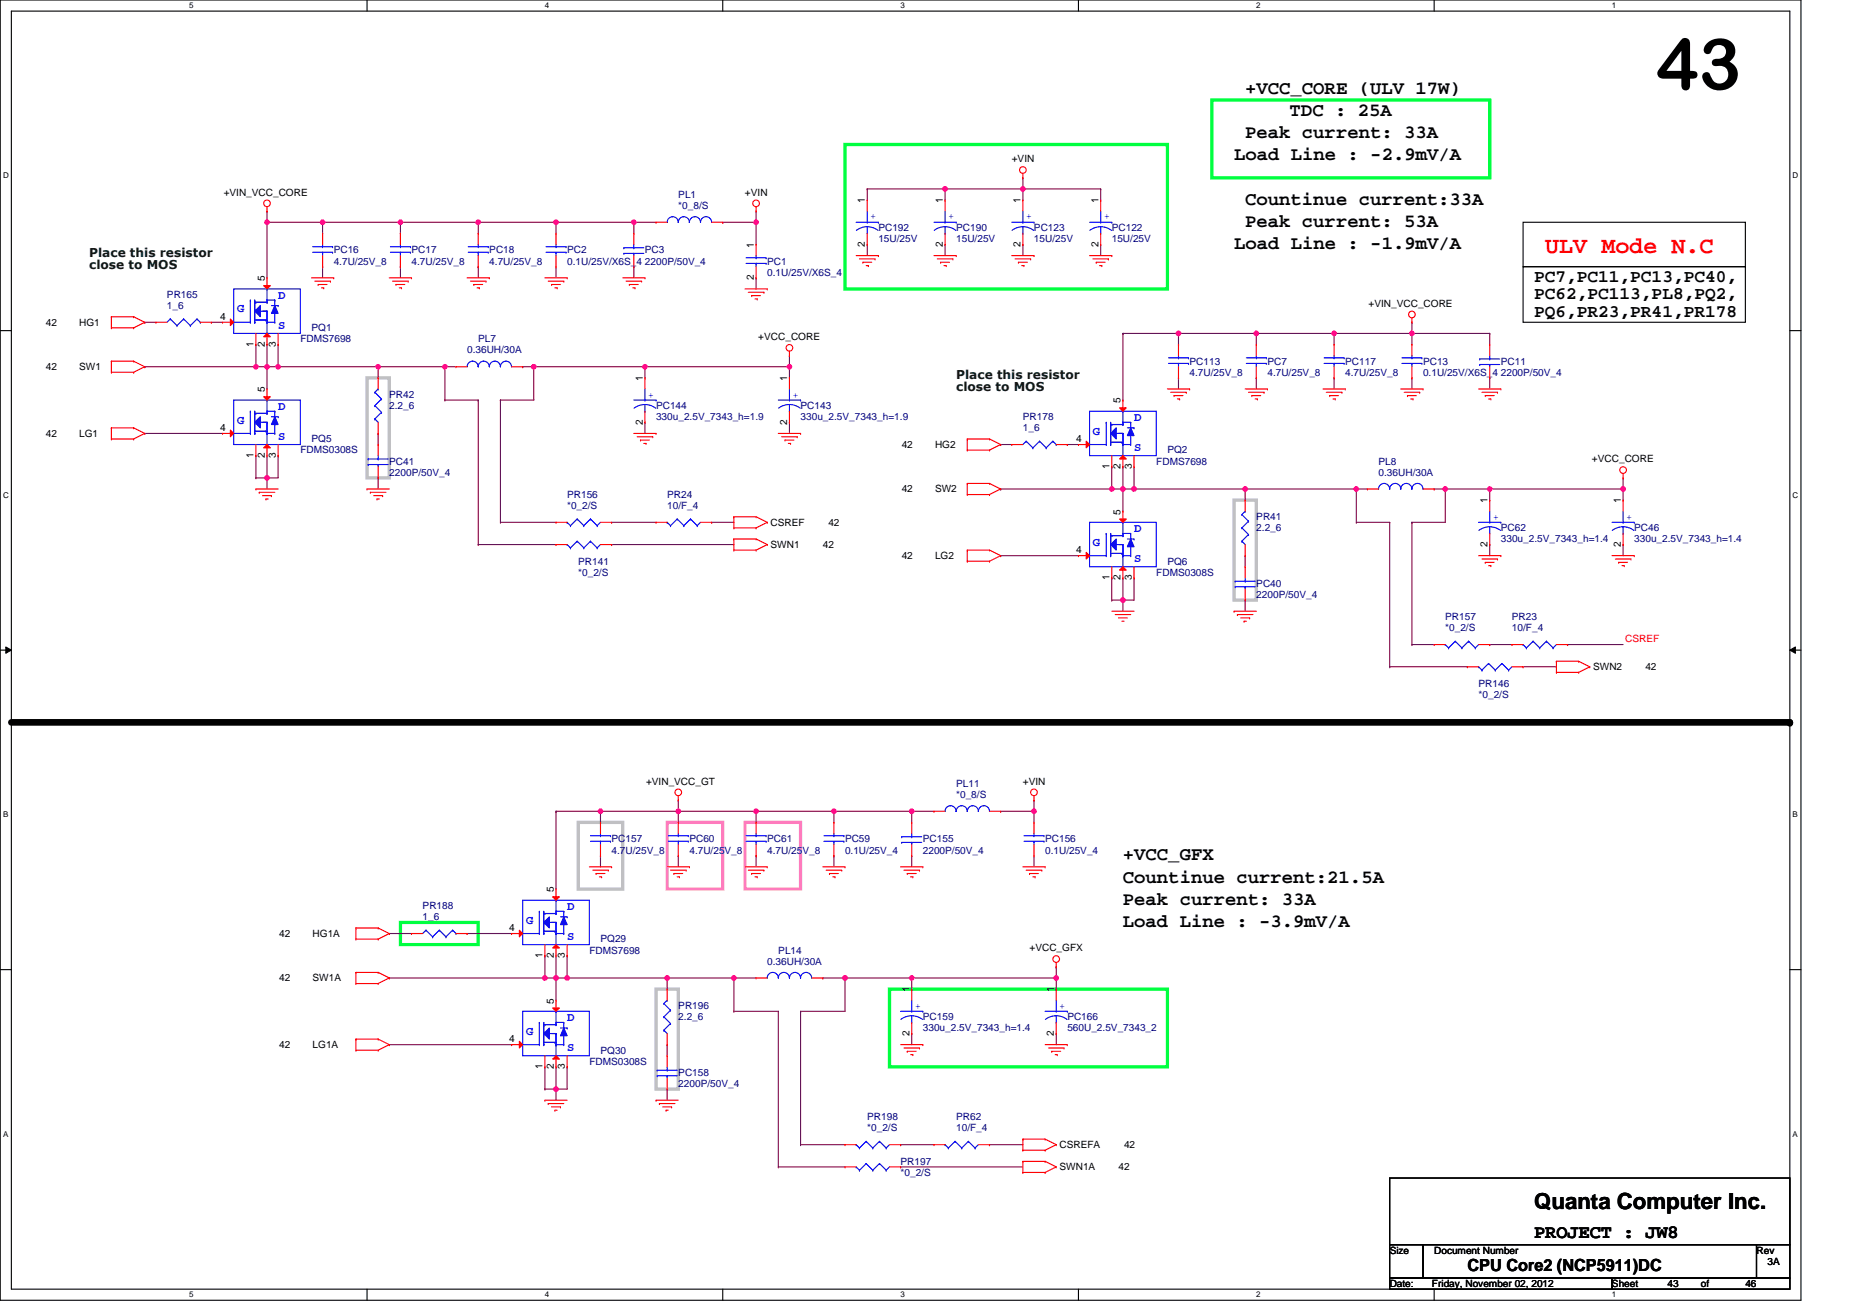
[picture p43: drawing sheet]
<svg xmlns="http://www.w3.org/2000/svg" width="297mm" height="210mm" viewBox="0 0 297 210" stroke-linecap="round" stroke-linejoin="round" font-family="sans-serif">
<defs><g id="words">
<text font-size="11.4" x="265" y="14.3">43</text>
<text font-size="3.7" fill="#f00" x="247.2" y="40.4">ULV Mode N.C</text>
<text font-size="3.6" x="245.4" y="193.5">Quanta Computer Inc.</text>
<g font-size="3">
<text x="199.2" y="15">+VCC_CORE (ULV 17W)</text>
<text x="199.2" y="22.1">Peak current: 33A</text>
<text x="206.3" y="18.5">TDC : 25A</text>
<text x="197.4" y="25.6">Load Line : -2.9mV/A</text>
<text x="199.2" y="32.7">Countinue current:33A</text>
<text x="197.4" y="39.9">Load Line : -1.9mV/A</text>
<text x="199.2" y="36.3">Peak current: 53A</text>
<text x="179.6" y="137.6">+VCC_GFX</text>
<text x="179.6" y="141.2">Countinue current:21.5A</text>
<text x="179.6" y="148.3">Load Line : -3.9mV/A</text>
<text x="179.6" y="144.8">Peak current: 33A</text>
<text x="245.4" y="198.1">PROJECT : JW8</text>
</g>
<g font-size="2.8">
<text x="245.4" y="45">PC7,PC11,PC13,PC40,</text>
<text x="245.4" y="47.9">PC62,PC113,PL8,PQ2,</text>
<text x="245.4" y="50.7">PQ6,PR23,PR41,PR178</text>
</g>
<text font-size="2.7" x="234.7" y="203.3">CPU Core2 (NCP5911)DC</text>
<g font-size="2" fill="#004000">
<text x="14.3" y="41.1">Place this resistor</text>
<text x="14.3" y="43">close to MOS</text>
<text x="152.9" y="60.6">Place this resistor</text>
<text x="152.9" y="62.6">close to MOS</text>
</g>
<g font-size="2" fill="#00f">
<text x="44.5" y="47.9">D</text>
<text x="37.9" y="50">G</text>
<text x="44.5" y="52.7">S</text>
<text x="44.5" y="65.6">D</text>
<text x="37.9" y="67.8">G</text>
<text x="44.5" y="70.4">S</text>
<text x="174.8" y="69.5">G</text>
<text x="181.4" y="67.4">D</text>
<text x="181.4" y="72.2">S</text>
<text x="174.8" y="87.3">G</text>
<text x="181.4" y="85.2">D</text>
<text x="181.4" y="90">S</text>
<text x="84.1" y="147.8">G</text>
<text x="90.7" y="145.6">D</text>
<text x="90.7" y="150.4">S</text>
<text x="84.1" y="165.6">G</text>
<text x="90.7" y="163.4">D</text>
<text x="90.7" y="168.2">S</text>
</g>
<g font-size="1.6">
<text x="161.8" y="26">+VIN</text>
<text x="35.8" y="31.3">+VIN_VCC_CORE</text>
<text x="119.2" y="31.3">+VIN</text>
<text x="138.4" y="32.5" transform="rotate(-90 138.4 32.5)">1</text>
<text x="150.8" y="32.5" transform="rotate(-90 150.8 32.5)">1</text>
<text x="163.3" y="32.5" transform="rotate(-90 163.3 32.5)">1</text>
<text x="175.7" y="32.5" transform="rotate(-90 175.7 32.5)">1</text>
<text x="120.6" y="39.6" transform="rotate(-90 120.6 39.6)">1</text>
<text x="138.4" y="39.5" transform="rotate(-90 138.4 39.5)">2</text>
<text x="150.8" y="39.5" transform="rotate(-90 150.8 39.5)">2</text>
<text x="163.3" y="39.5" transform="rotate(-90 163.3 39.5)">2</text>
<text x="175.7" y="39.5" transform="rotate(-90 175.7 39.5)">2</text>
<text x="42.3" y="45" transform="rotate(-90 42.3 45)">5</text>
<text x="120.6" y="44.8" transform="rotate(-90 120.6 44.8)">2</text>
<text x="7.3" y="52.1">42</text>
<text x="12.7" y="52.1">HG1</text>
<text x="35.2" y="51.2">4</text>
<text x="218.9" y="49.1">+VIN_VCC_CORE</text>
<text x="7.3" y="59.2">42</text>
<text x="12.7" y="59.2">SW1</text>
<text x="40.6" y="55.5" transform="rotate(-90 40.6 55.5)">1</text>
<text x="42.3" y="55.5" transform="rotate(-90 42.3 55.5)">2</text>
<text x="44.1" y="55.5" transform="rotate(-90 44.1 55.5)">3</text>
<text x="121.3" y="54.4">+VCC_CORE</text>
<text x="42.3" y="62.8" transform="rotate(-90 42.3 62.8)">5</text>
<text x="102.8" y="61" transform="rotate(-90 102.8 61)">1</text>
<text x="125.9" y="61" transform="rotate(-90 125.9 61)">1</text>
<text x="179.3" y="64.5" transform="rotate(-90 179.3 64.5)">5</text>
<text x="7.3" y="69.9">42</text>
<text x="12.7" y="69.9">LG1</text>
<text x="35.2" y="69">4</text>
<text x="102.8" y="67.9" transform="rotate(-90 102.8 67.9)">2</text>
<text x="125.9" y="67.9" transform="rotate(-90 125.9 67.9)">2</text>
<text x="144.2" y="71.7">42</text>
<text x="149.6" y="71.7">HG2</text>
<text x="172.1" y="70.8">4</text>
<text x="40.6" y="73.3" transform="rotate(-90 40.6 73.3)">1</text>
<text x="42.3" y="73.3" transform="rotate(-90 42.3 73.3)">2</text>
<text x="44.1" y="73.3" transform="rotate(-90 44.1 73.3)">3</text>
<text x="177.5" y="75" transform="rotate(-90 177.5 75)">1</text>
<text x="179.3" y="75" transform="rotate(-90 179.3 75)">2</text>
<text x="181" y="75" transform="rotate(-90 181 75)">3</text>
<text x="254.6" y="74">+VCC_CORE</text>
<text x="144.2" y="78.8">42</text>
<text x="149.6" y="78.8">SW2</text>
<text x="179.3" y="82.3" transform="rotate(-90 179.3 82.3)">5</text>
<text x="237.9" y="80.5" transform="rotate(-90 237.9 80.5)">1</text>
<text x="259.3" y="80.5" transform="rotate(-90 259.3 80.5)">1</text>
<text x="123.3" y="87.7">SWN1</text>
<text x="123.3" y="84.1">CSREF</text>
<text x="131.6" y="87.7">42</text>
<text x="132.5" y="84.1">42</text>
<text x="144.2" y="89.4">42</text>
<text x="149.6" y="89.4">LG2</text>
<text x="172.1" y="88.5">4</text>
<text x="237.9" y="87.5" transform="rotate(-90 237.9 87.5)">2</text>
<text x="259.3" y="87.5" transform="rotate(-90 259.3 87.5)">2</text>
<text x="177.5" y="92.8" transform="rotate(-90 177.5 92.8)">1</text>
<text x="179.3" y="92.8" transform="rotate(-90 179.3 92.8)">2</text>
<text x="181" y="92.8" transform="rotate(-90 181 92.8)">3</text>
<text x="254.8" y="107.2">SWN2</text>
<text x="263.2" y="107.2">42</text>
<text x="103.3" y="125.5">+VIN_VCC_GT</text>
<text x="163.6" y="125.5">+VIN</text>
<text x="88.6" y="142.8" transform="rotate(-90 88.6 142.8)">5</text>
<text x="44.7" y="149.9">42</text>
<text x="50" y="149.9">HG1A</text>
<text x="81.5" y="149">4</text>
<text x="86.8" y="153.3" transform="rotate(-90 86.8 153.3)">1</text>
<text x="88.6" y="153.3" transform="rotate(-90 88.6 153.3)">2</text>
<text x="90.4" y="153.3" transform="rotate(-90 90.4 153.3)">3</text>
<text x="164.7" y="152.2">+VCC_GFX</text>
<text x="44.7" y="157">42</text>
<text x="50" y="157">SW1A</text>
<text x="88.6" y="160.6" transform="rotate(-90 88.6 160.6)">5</text>
<text x="145.5" y="158.8" transform="rotate(-90 145.5 158.8)">1</text>
<text x="168.6" y="158.8" transform="rotate(-90 168.6 158.8)">1</text>
<text x="44.7" y="167.7">42</text>
<text x="50" y="167.7">LG1A</text>
<text x="81.5" y="166.8">4</text>
<text x="145.5" y="165.7" transform="rotate(-90 145.5 165.7)">2</text>
<text x="168.6" y="165.7" transform="rotate(-90 168.6 165.7)">2</text>
<text x="86.8" y="171" transform="rotate(-90 86.8 171)">1</text>
<text x="88.6" y="171" transform="rotate(-90 88.6 171)">2</text>
<text x="90.4" y="171" transform="rotate(-90 90.4 171)">3</text>
<text x="169.5" y="183.7">CSREFA</text>
<text x="179.8" y="183.7">42</text>
<text x="169.5" y="187.2">SWN1A</text>
<text x="178.9" y="187.2">42</text>
<text x="222.3" y="200.6">Size</text>
<text x="229.4" y="200.6">Document Number</text>
<text x="281" y="200.6">Rev</text>
<text x="282.7" y="202.3">3A</text>
<text x="222.3" y="205.9">Date:</text>
<text x="229" y="205.9">Friday, November 02, 2012</text>
<text x="257.8" y="205.9">Sheet</text>
<text x="266.7" y="205.9">43</text>
<text x="272.1" y="205.9">of</text>
<text x="279.2" y="205.9">46</text>
</g>
<g font-size="1.6" fill="#000080">
<text x="108.5" y="31.7">PL1</text>
<text x="108.5" y="33.4">*0_8/S</text>
<text x="53.4" y="40.5">PC16</text>
<text x="65.8" y="40.5">PC17</text>
<text x="78.3" y="40.5">PC18</text>
<text x="90.7" y="40.5">PC2</text>
<text x="103.2" y="40.5">PC3</text>
<text x="140.5" y="37">PC192</text>
<text x="140.5" y="38.8">15U/25V</text>
<text x="152.9" y="37">PC190</text>
<text x="152.9" y="38.8">15U/25V</text>
<text x="165.4" y="37">PC123</text>
<text x="165.4" y="38.8">15U/25V</text>
<text x="177.8" y="37">PC122</text>
<text x="177.8" y="38.8">15U/25V</text>
<text x="26.7" y="47.7">PR165</text>
<text x="53.4" y="42.3">4.7U/25V_8</text>
<text x="65.8" y="42.3">4.7U/25V_8</text>
<text x="78.3" y="42.3">4.7U/25V_8</text>
<text x="90.7" y="42.3">0.1U/25V/X6S_4</text>
<text x="103.2" y="42.3">2200P/50V_4</text>
<text x="122.7" y="42.3">PC1</text>
<text x="122.7" y="44.1">0.1U/25V/X6S_4</text>
<text x="26.7" y="49.4">1_6</text>
<text x="49.8" y="53">PQ1</text>
<text x="48" y="54.8">FDMS7698</text>
<text x="74.7" y="56.5">0.36UH/30A</text>
<text x="76.5" y="54.8">PL7</text>
<text x="190.3" y="58.3">PC113</text>
<text x="202.7" y="58.3">PC7</text>
<text x="215.2" y="58.3">PC117</text>
<text x="227.6" y="58.3">PC13</text>
<text x="240.1" y="58.3">PC11</text>
<text x="62.3" y="63.7">PR42</text>
<text x="62.3" y="65.4">2.2_6</text>
<text x="104.9" y="65.4">PC144</text>
<text x="128.1" y="65.4">PC143</text>
<text x="190.3" y="60.1">4.7U/25V_8</text>
<text x="202.7" y="60.1">4.7U/25V_8</text>
<text x="215.2" y="60.1">4.7U/25V_8</text>
<text x="227.6" y="60.1">0.1U/25V/X6S_4</text>
<text x="240.1" y="60.1">2200P/50V_4</text>
<text x="49.8" y="70.8">PQ5</text>
<text x="104.9" y="67.2">330u_2.5V_7343_h=1.9</text>
<text x="128.1" y="67.2">330u_2.5V_7343_h=1.9</text>
<text x="163.6" y="67.2">PR178</text>
<text x="163.6" y="69">1_6</text>
<text x="48" y="72.5">FDMS0308S</text>
<text x="62.3" y="74.3">PC41</text>
<text x="62.3" y="76.1">2200P/50V_4</text>
<text x="185" y="74.3">FDMS7698</text>
<text x="186.7" y="72.5">PQ2</text>
<text x="220.5" y="74.3">PL8</text>
<text x="220.5" y="76.1">0.36UH/30A</text>
<text x="90.7" y="79.7">PR156</text>
<text x="90.7" y="81.4">*0_2/S</text>
<text x="106.7" y="79.7">PR24</text>
<text x="106.7" y="81.4">10/F_4</text>
<text x="201" y="83.2">PR41</text>
<text x="201" y="85">2.2_6</text>
<text x="240.1" y="85">PC62</text>
<text x="240.1" y="86.8">330u_2.5V_7343_h=1.4</text>
<text x="261.4" y="85">PC46</text>
<text x="261.4" y="86.8">330u_2.5V_7343_h=1.4</text>
<text x="92.5" y="90.3">PR141</text>
<text x="92.5" y="92.1">*0_2/S</text>
<text x="185" y="92.1">FDMS0308S</text>
<text x="186.7" y="90.3">PQ6</text>
<text x="201" y="93.9">PC40</text>
<text x="201" y="95.7">2200P/50V_4</text>
<text x="231.2" y="99.2">PR157</text>
<text x="231.2" y="101">*0_2/S</text>
<text x="241.8" y="99.2">PR23</text>
<text x="241.8" y="101">10/F_4</text>
<text x="236.5" y="109.9">PR146</text>
<text x="236.5" y="111.7">*0_2/S</text>
<text x="152.9" y="125.9">PL11</text>
<text x="152.9" y="127.7">*0_8/S</text>
<text x="97.8" y="134.8">PC157</text>
<text x="97.8" y="136.6">4.7U/25V_8</text>
<text x="110.3" y="134.8">PC60</text>
<text x="110.3" y="136.6">4.7U/25V_8</text>
<text x="122.7" y="134.8">PC61</text>
<text x="122.7" y="136.6">4.7U/25V_8</text>
<text x="135.2" y="134.8">PC59</text>
<text x="135.2" y="136.6">0.1U/25V_4</text>
<text x="147.6" y="134.8">PC155</text>
<text x="147.6" y="136.6">2200P/50V_4</text>
<text x="167.2" y="134.8">PC156</text>
<text x="167.2" y="136.6">0.1U/25V_4</text>
<text x="67.6" y="145.4">PR188</text>
<text x="67.6" y="147.2">1_6</text>
<text x="94.3" y="152.6">FDMS7698</text>
<text x="96.1" y="150.8">PQ29</text>
<text x="122.7" y="154.3">0.36UH/30A</text>
<text x="124.5" y="152.6">PL14</text>
<text x="108.5" y="161.4">PR196</text>
<text x="108.5" y="163.2">2.2_6</text>
<text x="147.6" y="163.2">PC159</text>
<text x="147.6" y="165">330u_2.5V_7343_h=1.4</text>
<text x="170.7" y="163.2">PC166</text>
<text x="170.7" y="165">560U_2.5V_7343_2</text>
<text x="94.3" y="170.3">FDMS0308S</text>
<text x="96.1" y="168.6">PQ30</text>
<text x="108.5" y="172.1">PC158</text>
<text x="108.5" y="173.9">2200P/50V_4</text>
<text x="138.7" y="179.2">PR198</text>
<text x="152.9" y="179.2">PR62</text>
<text x="138.7" y="181">*0_2/S</text>
<text x="152.9" y="181">10/F_4</text>
<text x="144.1" y="186.3">PR197</text>
<text x="144.1" y="188.1">*0_2/S</text>
</g>
<g font-size="1.6" fill="#00f">
<text x="139.3" y="35.1">+</text>
<text x="151.7" y="35.1">+</text>
<text x="164.1" y="35.1">+</text>
<text x="176.6" y="35.1">+</text>
<text x="103.7" y="63.7">+</text>
<text x="126.8" y="63.7">+</text>
<text x="238.8" y="83.2">+</text>
<text x="260.2" y="83.2">+</text>
<text x="146.4" y="161.5">+</text>
<text x="169.5" y="161.5">+</text>
</g>
<text font-size="1.6" fill="#f00" x="260" y="102.8">CSREF</text>
<g font-size="1.3">
<text x="30.3" y="1.3">5</text>
<text x="87.2" y="1.3">4</text>
<text x="144.1" y="1.3">3</text>
<text x="201" y="1.3">2</text>
<text x="257.8" y="1.3">1</text>
<text x=".5" y="28.5">D</text>
<text x="286.7" y="28.5">D</text>
<text x=".5" y="79.6">C</text>
<text x="286.7" y="79.6">C</text>
<text x=".5" y="130.7">B</text>
<text x="286.7" y="130.7">B</text>
<text x=".5" y="181.8">A</text>
<text x="286.7" y="181.8">A</text>
<text x="30.3" y="207.6">5</text>
<text x="87.2" y="207.6">4</text>
<text x="144.1" y="207.6">3</text>
<text x="201" y="207.6">2</text>
<text x="257.8" y="207.6">1</text>
</g>
</g></defs>
<path d="M0 0h288.1v208h-288.1zM1.8 1.8h284.5v204.4h-284.5z" fill="none" stroke="#000" stroke-width=".18"/>
<g fill="#fff">
<path d="M30.3 .2h.7v1.4h-.7z"/>
<path d="M30.3 206.4h.7v1.4h-.7z"/>
</g>
<path d="M58.7 0v1.8M58.7 206.2v1.8" fill="none" stroke="#000" stroke-width=".18"/>
<g fill="#fff">
<path d="M87.2 .2h.7v1.4h-.7z"/>
<path d="M87.2 206.4h.7v1.4h-.7z"/>
</g>
<path d="M115.6 0v1.8M115.6 206.2v1.8" fill="none" stroke="#000" stroke-width=".18"/>
<g fill="#fff">
<path d="M144.1 .2h.7v1.4h-.7z"/>
<path d="M144.1 206.4h.7v1.4h-.7z"/>
</g>
<path d="M172.5 0v1.8M172.5 206.2v1.8" fill="none" stroke="#000" stroke-width=".18"/>
<g fill="#fff">
<path d="M201 .2h.7v1.4h-.7z"/>
<path d="M201 206.4h.7v1.4h-.7z"/>
</g>
<path d="M229.4 0v1.8M229.4 206.2v1.8" fill="none" stroke="#000" stroke-width=".18"/>
<g fill="#fff">
<path d="M257.8 .2h.8v1.4h-.8z"/>
<path d="M257.8 206.4h.8v1.4h-.8z"/>
<path d="M.5 27.3h.9v1.5h-.9z"/>
<path d="M286.7 27.3h1v1.5h-1z"/>
<path d="M.5 78.5h.9v1.4h-.9z"/>
<path d="M286.7 78.5h1v1.4h-1z"/>
</g>
<path d="M0 52.9h1.8M286.3 52.9h1.8" fill="none" stroke="#000" stroke-width=".18"/>
<g fill="#fff">
<path d="M.5 129.6h.8v1.4h-.8z"/>
<path d="M286.7 129.6h.9v1.4h-.9z"/>
</g>
<path d="M0 104h1.8M286.3 104h1.8" fill="none" stroke="#000" stroke-width=".18"/>
<path d="M.9 103.5l.9 .5-.9 .5zM286.3 104l.9-.5v1z" fill="#000"/>
<path d="M.9 103.5l.9 .5-.9 .5zM286.3 104l.9-.5v1z" fill="none" stroke="#000" stroke-width=".16"/>
<g fill="#fff">
<path d="M.5 180.7h.8v1.4h-.8z"/>
<path d="M286.7 180.7h.9v1.4h-.9z"/>
</g>
<path d="M243.6 35.6h35.6v7.1h-35.6zM243.6 42.7h35.6v8.9h-35.6zM0 155.1h1.8M286.3 155.1h1.8" fill="none" stroke="#000" stroke-width=".18"/>
<path d="M1.8 115.6h284.5" fill="none" stroke="#000" stroke-width="1.1"/>
<circle cx="286.3" cy="115.6" r=".53" fill="#000"/>
<path d="M193.8 16h44.5v12.4h-44.5zM135.2 23.1h51.5v23.1h-51.5zM64 147.6h12.5v3.5h-12.5zM142.3 158.2h44.4v12.5h-44.4z" fill="none" stroke="#00ff40" stroke-width=".53"/>
<path d="M58.7 60.5h3.6v16h-3.6zM197.4 80h3.6v16h-3.6zM92.5 131.6h7.1v10.6h-7.1zM104.9 158.2h3.6v16h-3.6z" fill="none" stroke="#c0c0c0" stroke-width=".53"/>
<path d="M106.7 131.6h8.9v10.6h-8.9zM119.2 131.6h8.9v10.6h-8.9z" fill="none" stroke="#ff80ff" stroke-width=".53"/>
<path d="M60.5 58.7h.1M60.5 58.7h12.4M71.2 58.7h.1M76.5 87.1h.1M76.5 87.1h12.4M97.8 87.1h.1M97.8 87.1h19.6" fill="none" stroke="#800040" stroke-width=".18"/>
<circle cx="71.2" cy="58.7" r=".35" fill="#f0f"/>
<circle cx="71.2" cy="58.7" r=".35" fill="none" stroke="#f0f" stroke-width=".18"/>
<path d="M217 78.2h.1M217 78.2h1.7M225.8 103.1h.1M225.8 103.1h3.6" fill="none" stroke="#800040" stroke-width=".18"/>
<circle cx="217" cy="78.2" r=".35" fill="#f0f"/>
<circle cx="217" cy="78.2" r=".35" fill="none" stroke="#f0f" stroke-width=".18"/>
<g fill="none" stroke="#800040" stroke-width=".18">
<path d="M225.8 53.3h.1M225.8 53.3h12.5M23.2 69.3h.1M23.2 69.3h12.4M199.2 78.2h.1M199.2 78.2h17.8M160.1 88.9h.1M160.1 88.9h12.4M222.3 106.7h.1M222.3 106.7h12.4M243.6 106.7h.1M243.6 106.7h5.4"/>
<path d="M87.2 152.9h.1M87.2 156.5h.1M87.2 152.9v3.6M88.9 156.5h.1M88.9 152.9h.1M88.9 152.9v7.1M90.7 152.9h.1M90.7 152.9v3.6h-3.5M117.4 156.5h.1M117.4 156.5h3.5M62.3 167.1h.1M62.3 167.1h19.5"/>
<path d="M124.5 186.7h.1M124.5 186.7h10.7M128.1 183.1h.1M128.1 183.1h7.1M144.1 186.7h.1M144.1 186.7h19.5"/>
</g>
<circle cx="88.9" cy="156.5" r=".35" fill="#f0f"/>
<circle cx="88.9" cy="156.5" r=".35" fill="none" stroke="#f0f" stroke-width=".18"/>
<path d="M113.8 83.6h.1M113.8 83.6h3.6M250.7 103.1h.1M250.7 103.1h8.9M106.7 156.5h.1M106.7 156.5h10.7M87.2 170.7h.1M87.2 170.7v3.5M88.9 170.7h.1M88.9 170.7v3.5M158.3 183.1h.1M158.3 183.1h5.3" fill="none" stroke="#800040" stroke-width=".18"/>
<circle cx="117.4" cy="156.5" r=".35" fill="#f0f"/>
<circle cx="117.4" cy="156.5" r=".35" fill="none" stroke="#f0f" stroke-width=".18"/>
<path d="M87.2 174.2h.1M87.2 174.2h1.7" fill="none" stroke="#800040" stroke-width=".18"/>
<circle cx="88.9" cy="174.2" r=".35" fill="#f0f"/>
<circle cx="88.9" cy="174.2" r=".35" fill="none" stroke="#f0f" stroke-width=".18"/>
<path d="M90.7 156.5h.1M90.7 156.5h16M88.9 174.2h.1M88.9 174.2v1.8M90.7 170.7h.1M90.7 170.7v3.5h-1.8" fill="none" stroke="#800040" stroke-width=".18"/>
<circle cx="106.7" cy="156.5" r=".35" fill="#f0f"/>
<circle cx="106.7" cy="156.5" r=".35" fill="none" stroke="#f0f" stroke-width=".18"/>
<circle cx="90.7" cy="156.5" r=".35" fill="#f0f"/>
<circle cx="90.7" cy="156.5" r=".35" fill="none" stroke="#f0f" stroke-width=".18"/>
<path d="M40.9 55.1h.1M40.9 55.1v3.6M42.7 58.7h.1M42.7 58.7v3.5M42.7 58.7h1.8M40.9 72.9h.1M40.9 72.9v3.6M42.7 72.9h.1M42.7 72.9v3.6M88.9 129.8h.1M88.9 129.8v12.4" fill="none" stroke="#800040" stroke-width=".18"/>
<circle cx="42.7" cy="76.4" r=".35" fill="#f0f"/>
<circle cx="42.7" cy="76.4" r=".35" fill="none" stroke="#f0f" stroke-width=".18"/>
<path d="M42.7 35.6h.1M42.7 35.6v8.8M42.7 76.5h.1M42.7 76.5v1.7M44.5 72.9h.1M44.5 72.9v3.6h-1.8" fill="none" stroke="#800040" stroke-width=".18"/>
<circle cx="42.7" cy="35.6" r=".35" fill="#f0f"/>
<circle cx="42.7" cy="35.6" r=".35" fill="none" stroke="#f0f" stroke-width=".18"/>
<path d="M44.5 55.1h.1M44.5 58.7h.1M44.5 55.1v3.6M44.5 58.7h16M40.9 76.5h.1M40.9 76.5h1.8" fill="none" stroke="#800040" stroke-width=".18"/>
<circle cx="60.5" cy="58.7" r=".35" fill="#f0f"/>
<circle cx="60.5" cy="58.7" r=".35" fill="none" stroke="#f0f" stroke-width=".18"/>
<circle cx="44.5" cy="58.7" r=".35" fill="#f0f"/>
<circle cx="44.5" cy="58.7" r=".35" fill="none" stroke="#f0f" stroke-width=".18"/>
<path d="M179.6 92.5h.1M179.6 92.5v3.5" fill="none" stroke="#800040" stroke-width=".18"/>
<circle cx="179.6" cy="96" r=".35" fill="#f0f"/>
<circle cx="179.6" cy="96" r=".35" fill="none" stroke="#f0f" stroke-width=".18"/>
<path d="M177.8 78.2h.1M177.8 78.2h1.8M179.6 74.7h.1M179.6 78.2h.1M179.6 74.7v7.1M177.8 92.5h.1M177.8 92.5v3.5" fill="none" stroke="#800040" stroke-width=".18"/>
<circle cx="179.6" cy="78.2" r=".35" fill="#f0f"/>
<circle cx="179.6" cy="78.2" r=".35" fill="none" stroke="#f0f" stroke-width=".18"/>
<g fill="none" stroke="#800040" stroke-width=".18">
<path d="M179.6 53.3h.1M179.6 53.3v10.7M177.8 74.7h.1M177.8 74.7v3.5M179.6 78.2h.1M179.6 78.2h19.6M181.4 74.7h.1M181.4 78.2h.1M181.4 74.7v3.5M177.8 96h.1M179.6 96h.1M179.6 96v1.8"/>
<path d="M181.4 92.5h.1M181.4 92.5v3.5h-3.6"/>
</g>
<circle cx="199.2" cy="78.2" r=".35" fill="#f0f"/>
<circle cx="199.2" cy="78.2" r=".35" fill="none" stroke="#f0f" stroke-width=".18"/>
<circle cx="181.4" cy="78.2" r=".35" fill="#f0f"/>
<circle cx="181.4" cy="78.2" r=".35" fill="none" stroke="#f0f" stroke-width=".18"/>
<g fill="none" stroke="#800040" stroke-width=".18">
<path d="M42.7 33.8h.1M42.7 33.8v1.8M51.6 35.6h.1M51.6 35.6v1.7M64 35.6h.1M64 35.6v1.7M76.5 35.6h.1M76.5 35.6v1.7M88.9 35.6h.1M88.9 35.6v1.7M88.9 35.6h12.5M101.4 35.6h.1"/>
<path d="M101.4 35.6v1.7M51.6 42.7h.1M51.6 42.7v1.7M64 42.7h.1M64 42.7v1.7M76.5 42.7h.1M76.5 42.7v1.7M101.4 42.7h.1M101.4 42.7v1.7"/>
</g>
<circle cx="101.4" cy="35.6" r=".35" fill="#f0f"/>
<circle cx="101.4" cy="35.6" r=".35" fill="none" stroke="#f0f" stroke-width=".18"/>
<circle cx="88.9" cy="35.6" r=".35" fill="#f0f"/>
<circle cx="88.9" cy="35.6" r=".35" fill="none" stroke="#f0f" stroke-width=".18"/>
<g fill="none" stroke="#800040" stroke-width=".18">
<path d="M42.7 35.6h.1M42.7 35.6h8.9M101.4 35.6h.1M101.4 35.6h3.5M88.9 42.7h.1M88.9 42.7v1.7M179.6 53.3h.1M179.6 53.3h8.9M201 53.3h.1M201 53.3v1.8M225.8 53.3h.1M225.8 53.3v1.8"/>
<path d="M229.4 78.2h.1M229.4 78.2h1.8"/>
</g>
<circle cx="200.9" cy="53.3" r=".35" fill="#f0f"/>
<circle cx="200.9" cy="53.3" r=".35" fill="none" stroke="#f0f" stroke-width=".18"/>
<path d="M188.5 53.3h.1M188.5 53.3v1.8M213.4 53.3h.1M213.4 53.3v1.8M201 60.5h.1M201 60.5v1.7M213.4 60.5h.1M213.4 60.5v1.7" fill="none" stroke="#800040" stroke-width=".18"/>
<circle cx="188.5" cy="53.3" r=".35" fill="#f0f"/>
<circle cx="188.5" cy="53.3" r=".35" fill="none" stroke="#f0f" stroke-width=".18"/>
<g fill="none" stroke="#800040" stroke-width=".18">
<path d="M201 53.3h.1M201 53.3h12.4M238.3 53.3h.1M238.3 53.3v1.8M188.5 60.5h.1M188.5 60.5v1.7M225.8 60.5h.1M225.8 60.5v1.7M238.3 60.5h.1M238.3 60.5v1.7M96.1 136.9h.1M96.1 129.8h.1"/>
<path d="M96.1 129.8v1.8M96.1 136.9v1.8M108.5 128h.1M108.5 129.8h.1M108.5 128v3.6M108.5 129.8h12.4M120.9 136.9h.1M120.9 129.8h.1M120.9 129.8v1.8M120.9 136.9v1.8M145.8 136.9h.1M145.8 129.8h.1"/>
<path d="M145.8 129.8v1.8M145.8 136.9v1.8"/>
</g>
<circle cx="120.9" cy="129.8" r=".35" fill="#f0f"/>
<circle cx="120.9" cy="129.8" r=".35" fill="none" stroke="#f0f" stroke-width=".18"/>
<circle cx="108.5" cy="129.8" r=".35" fill="#f0f"/>
<circle cx="108.5" cy="129.8" r=".35" fill="none" stroke="#f0f" stroke-width=".18"/>
<path d="M120.9 129.8h.1M120.9 129.8h12.5M133.4 129.8h.1M133.4 129.8v1.8M160.1 129.8h.1M160.1 129.8h5.3M165.4 136.9h.1M165.4 136.9v1.8" fill="none" stroke="#800040" stroke-width=".18"/>
<circle cx="165.4" cy="129.8" r=".35" fill="#f0f"/>
<circle cx="165.4" cy="129.8" r=".35" fill="none" stroke="#f0f" stroke-width=".18"/>
<g fill="none" stroke="#800040" stroke-width=".18">
<path d="M60.5 58.7h.1M60.5 58.7v1.8M60.5 69.3h.1M60.5 76.5h.1M60.5 69.3v1.8M60.5 76.5v1.7M199.2 78.2h.1M199.2 78.2v1.8M80 83.6h.1M80 83.6h8.9M97.8 83.6h.1M97.8 83.6h7.1"/>
<path d="M199.2 88.9h.1M199.2 96h.1M199.2 88.9v1.8M199.2 96v1.8M238.3 103.1h.1M238.3 103.1h3.5M96.1 129.8h.1M96.1 129.8h12.4M108.5 136.9h.1M108.5 136.9v1.8M133.4 136.9h.1M133.4 136.9v1.8"/>
<path d="M165.4 129.8h.1M165.4 128h.1M165.4 128v3.6M106.7 156.5h.1M106.7 156.5v1.7M131.6 156.5h.1M131.6 156.5h3.6M145.8 156.5h.1M145.8 156.5h23.1M168.9 156.5h.1M168.9 156.5v1.7M106.7 167.1h.1"/>
<path d="M106.7 174.2h.1M106.7 167.1v1.8M106.7 174.2v1.8M168.9 165.4h.1M168.9 165.4v1.7M144.1 183.1h.1M144.1 183.1h5.3"/>
</g>
<circle cx="168.9" cy="156.5" r=".35" fill="#f0f"/>
<circle cx="168.9" cy="156.5" r=".35" fill="none" stroke="#f0f" stroke-width=".18"/>
<path d="M40.9 58.7h.1M40.9 58.7h1.8M83.6 58.7h.1M83.6 58.7h1.8M62.3 149.4h.1M62.3 149.4h3.5" fill="none" stroke="#800040" stroke-width=".18"/>
<circle cx="42.7" cy="58.7" r=".35" fill="#f0f"/>
<circle cx="42.7" cy="58.7" r=".35" fill="none" stroke="#f0f" stroke-width=".18"/>
<path d="M51.6 35.6h.1M51.6 35.6h12.4M42.7 55.1h.1M42.7 55.1v3.6" fill="none" stroke="#800040" stroke-width=".18"/>
<circle cx="51.6" cy="35.6" r=".35" fill="#f0f"/>
<circle cx="51.6" cy="35.6" r=".35" fill="none" stroke="#f0f" stroke-width=".18"/>
<path d="M64 35.6h.1M64 35.6h12.5" fill="none" stroke="#800040" stroke-width=".18"/>
<circle cx="76.5" cy="35.6" r=".35" fill="#f0f"/>
<circle cx="76.5" cy="35.6" r=".35" fill="none" stroke="#f0f" stroke-width=".18"/>
<circle cx="64" cy="35.6" r=".35" fill="#f0f"/>
<circle cx="64" cy="35.6" r=".35" fill="none" stroke="#f0f" stroke-width=".18"/>
<path d="M238.3 78.2h.1M238.3 78.2h21.3" fill="none" stroke="#800040" stroke-width=".18"/>
<circle cx="259.6" cy="78.2" r=".35" fill="#f0f"/>
<circle cx="259.6" cy="78.2" r=".35" fill="none" stroke="#f0f" stroke-width=".18"/>
<circle cx="238.3" cy="78.2" r=".35" fill="#f0f"/>
<circle cx="238.3" cy="78.2" r=".35" fill="none" stroke="#f0f" stroke-width=".18"/>
<path d="M188.5 53.3h.1M188.5 53.3h12.5M213.4 53.3h.1M225.8 51.6h.1M225.8 51.6v1.7h-12.4" fill="none" stroke="#800040" stroke-width=".18"/>
<circle cx="225.8" cy="53.3" r=".35" fill="#f0f"/>
<circle cx="225.8" cy="53.3" r=".35" fill="none" stroke="#f0f" stroke-width=".18"/>
<circle cx="213.4" cy="53.3" r=".35" fill="#f0f"/>
<circle cx="213.4" cy="53.3" r=".35" fill="none" stroke="#f0f" stroke-width=".18"/>
<path d="M217 78.2h.1M217 78.2v5.4M231.2 78.2h.1M231.2 78.2v5.4h-5.4M217 83.6h.1M217 83.6h5.3M222.3 83.6h.1M222.3 83.6v23.1M225.8 83.6h.1M225.8 83.6v19.5" fill="none" stroke="#800040" stroke-width=".18"/>
<circle cx="231.2" cy="78.2" r=".35" fill="#f0f"/>
<circle cx="231.2" cy="78.2" r=".35" fill="none" stroke="#f0f" stroke-width=".18"/>
<path d="M71.2 58.7h.1M71.2 58.7v5.3M85.4 58.7h.1M85.4 58.7v5.3h-5.4M71.2 64h.1M71.2 64h5.3M76.5 64h.1M76.5 64v23.1M80 64h.1M80 64v19.6M62.3 156.5h.1M62.3 156.5h24.9" fill="none" stroke="#800040" stroke-width=".18"/>
<circle cx="87.2" cy="156.5" r=".35" fill="#f0f"/>
<circle cx="87.2" cy="156.5" r=".35" fill="none" stroke="#f0f" stroke-width=".18"/>
<g fill="none" stroke="#800040" stroke-width=".18">
<path d="M23.2 58.7h.1M23.2 58.7h17.7M145.8 129.8h.1M145.8 129.8h3.6M117.4 156.5h.1M117.4 156.5v5.3M135.2 156.5h.1M135.2 156.5v5.3h-7.1M117.4 161.8h.1M117.4 161.8h7.1M124.5 161.8h.1M124.5 161.8v24.9"/>
<path d="M128.1 161.8h.1M128.1 161.8v21.3"/>
</g>
<circle cx="40.9" cy="58.7" r=".35" fill="#f0f"/>
<circle cx="40.9" cy="58.7" r=".35" fill="none" stroke="#f0f" stroke-width=".18"/>
<path d="M23.2 51.6h.1M23.2 51.6h1.7M33.8 51.6h.1M33.8 51.6h1.8M160.1 78.2h.1M160.1 78.2h17.7" fill="none" stroke="#800040" stroke-width=".18"/>
<circle cx="177.8" cy="78.2" r=".35" fill="#f0f"/>
<circle cx="177.8" cy="78.2" r=".35" fill="none" stroke="#f0f" stroke-width=".18"/>
<path d="M160.1 71.1h.1M160.1 71.1h1.7M170.7 71.1h.1M170.7 71.1h1.8M133.4 129.8h.1M133.4 129.8h12.4M74.7 149.4h.1M74.7 149.4h7.1" fill="none" stroke="#800040" stroke-width=".18"/>
<circle cx="145.8" cy="129.8" r=".35" fill="#f0f"/>
<circle cx="145.8" cy="129.8" r=".35" fill="none" stroke="#f0f" stroke-width=".18"/>
<circle cx="133.4" cy="129.8" r=".35" fill="#f0f"/>
<circle cx="133.4" cy="129.8" r=".35" fill="none" stroke="#f0f" stroke-width=".18"/>
<path d="M135.2 156.5h.1M135.2 156.5h10.6M145.8 156.5h.1M145.8 156.5v1.7M168.9 154.7h.1M168.9 154.7v1.8M145.8 165.4h.1M145.8 165.4v1.7" fill="none" stroke="#800040" stroke-width=".18"/>
<circle cx="145.8" cy="156.5" r=".35" fill="#f0f"/>
<circle cx="145.8" cy="156.5" r=".35" fill="none" stroke="#f0f" stroke-width=".18"/>
<circle cx="135.2" cy="156.5" r=".35" fill="#f0f"/>
<circle cx="135.2" cy="156.5" r=".35" fill="none" stroke="#f0f" stroke-width=".18"/>
<path d="M76.5 35.6h.1M76.5 35.6h12.4M115.6 35.6h.1M115.6 35.6h5.3M88.9 129.8h.1M88.9 129.8h7.2" fill="none" stroke="#800040" stroke-width=".18"/>
<circle cx="96" cy="129.8" r=".35" fill="#f0f"/>
<circle cx="96" cy="129.8" r=".35" fill="none" stroke="#f0f" stroke-width=".18"/>
<path d="M120.9 35.6h.1M120.9 35.6v3.5" fill="none" stroke="#800040" stroke-width=".18"/>
<circle cx="120.9" cy="35.6" r=".35" fill="#f0f"/>
<circle cx="120.9" cy="35.6" r=".35" fill="none" stroke="#f0f" stroke-width=".18"/>
<path d="M103.2 58.7h.1M103.2 58.7h23.1M120.9 44.4h.1M120.9 44.4v1.8M126.3 58.7h.1M126.3 56.9h.1M126.3 56.9v3.6M126.3 67.6h.1M126.3 67.6v1.7M259.6 76.5h.1M259.6 76.5v1.7" fill="none" stroke="#800040" stroke-width=".18"/>
<circle cx="126.3" cy="58.7" r=".35" fill="#f0f"/>
<circle cx="126.3" cy="58.7" r=".35" fill="none" stroke="#f0f" stroke-width=".18"/>
<circle cx="103.2" cy="58.7" r=".35" fill="#f0f"/>
<circle cx="103.2" cy="58.7" r=".35" fill="none" stroke="#f0f" stroke-width=".18"/>
<g fill="none" stroke="#800040" stroke-width=".18">
<path d="M138.7 39.1h.1M138.7 30.2h.1M138.7 30.2v1.8M138.7 39.1v1.8M151.2 30.2h.1M151.2 39.1h.1M151.2 30.2h24.9M151.2 30.2v1.8M151.2 39.1v1.8M163.6 28.4h.1M163.6 39.1h.1M163.6 30.2h.1"/>
<path d="M163.6 28.4v3.6M163.6 39.1v1.8M176.1 39.1h.1M176.1 30.2h.1M176.1 30.2v1.8M176.1 39.1v1.8"/>
</g>
<circle cx="163.6" cy="30.2" r=".35" fill="#f0f"/>
<circle cx="163.6" cy="30.2" r=".35" fill="none" stroke="#f0f" stroke-width=".18"/>
<path d="M138.7 30.2h.1M138.7 30.2h12.5" fill="none" stroke="#800040" stroke-width=".18"/>
<circle cx="151.2" cy="30.2" r=".35" fill="#f0f"/>
<circle cx="151.2" cy="30.2" r=".35" fill="none" stroke="#f0f" stroke-width=".18"/>
<path d="M120.9 33.8h.1M120.9 33.8v1.8M85.4 58.7h.1M85.4 58.7h17.8M103.2 58.7h.1M103.2 58.7v1.8M103.2 67.6h.1M103.2 67.6v1.7" fill="none" stroke="#800040" stroke-width=".18"/>
<circle cx="85.4" cy="58.7" r=".35" fill="#f0f"/>
<circle cx="85.4" cy="58.7" r=".35" fill="none" stroke="#f0f" stroke-width=".18"/>
<path d="M231.2 78.2h.1M231.2 78.2h7.1M238.3 78.2h.1M238.3 78.2v1.8M259.6 78.2h.1M259.6 78.2v1.8M238.3 87.1h.1M238.3 87.1v1.8M259.6 87.1h.1M259.6 87.1v1.8" fill="none" stroke="#800040" stroke-width=".18"/>
<g fill="none" stroke="#f00" stroke-width=".18">
<path d="M42.7 33.8h.1M42.7 33.1v.7M120.9 33.8h.1M120.9 33.1v.7M163.6 28.4h.1M163.6 27.7v.7M17.8 52.5h.1M17.8 50.7h.1M17.8 59.6h.1M17.8 57.8h.1M17.8 50.7h3.6M17.8 52.5h3.6"/>
<path d="M17.8 50.7v1.8M17.8 57.8v1.8M17.8 57.8h3.6M17.8 59.6h3.6M21.4 50.7h.1M21.4 52.5h.1M21.4 57.8h.1M21.4 59.6h.1M21.4 50.7l1.8 .9M21.4 57.8l1.8 .9M23.2 51.6h.1M23.2 58.7h.1"/>
<path d="M23.2 51.6l-1.8 .9M23.2 58.7l-1.8 .9M49.8 44.4h3.6M50.4 45h2.4M50.9 45.5h.1M50.9 45.5h1.4M51.4 46.1h.4M51.8 46.1h.1M52.8 45h.1M53.4 44.4h.1M62.3 44.4h3.5M62.8 45h2.5"/>
<path d="M63.3 45.5h.1M63.3 45.5h1.5M63.9 46.1h.3M64.2 46.1h.1M65.3 45h.1M65.8 44.4h.1M74.7 44.4h3.6M75.2 45h2.5M75.8 45.5h.1M75.8 45.5h1.4M76.3 46.1h.4M76.7 46.1h.1"/>
<path d="M77.7 45h.1M78.3 44.4h.1M87.2 44.4h3.5M87.7 45h2.5M88.2 45.5h.1M88.2 45.5h1.5M88.8 46.1h.3M89.1 46.1h.1M90.2 45h.1M90.7 44.4h.1M99.6 44.4h3.6M100.1 45h2.5"/>
<path d="M100.7 45.5h.1M100.7 45.5h1.4M101.2 46.1h.4M101.6 46.1h.1M102.6 45h.1M103.2 44.4h.1M119.2 46.2h3.5M119.7 46.8h2.5M120.2 47.3h.1M120.2 47.3h1.5M120.8 47.8h.3M121.1 47.8h.1"/>
<path d="M122.2 46.8h.1M122.7 46.2h.1M126.3 56.9h.1M126.3 56.2v.7M136.9 40.9h3.6M137.5 41.4h2.5M138 42h.1M138 42h1.4M138.5 42.5h.4M138.9 42.5h.1M140 41.4h.1M140.5 40.9h.1"/>
<path d="M149.4 40.9h3.5M149.9 41.4h2.5M150.5 42h.1M150.5 42h1.4M151 42.5h.3M151.3 42.5h.1M152.4 41.4h.1M152.9 40.9h.1M161.8 40.9h3.6M162.4 41.4h2.5M162.9 42h.1M162.9 42h1.4"/>
<path d="M163.4 42.5h.4M163.8 42.5h.1M164.9 41.4h.1M165.4 40.9h.1M174.3 40.9h3.5M174.8 41.4h2.5M175.3 42h.1M175.3 42h1.5M175.9 42.5h.3M176.2 42.5h.1M177.3 41.4h.1M177.8 40.9h.1"/>
<path d="M225.8 51.6h.1M225.8 50.9v.7M17.8 70.2h.1M17.8 68.5h.1M17.8 70.2h3.6M17.8 68.5v1.7M17.8 68.5h3.6M21.4 68.5h.1M21.4 70.2h.1M21.4 68.5l1.8 .8M23.2 69.3h.1M23.2 69.3l-1.8 .9"/>
<path d="M40.9 78.2h.1M40.9 78.2h3.6M41.5 78.8h.1M41.5 78.8h2.5M42 79.3h1.4M42.5 79.8h.1M42.5 79.8h.4M43.4 79.3h.1M58.7 78.2h.1M58.7 78.2h3.6M59.2 78.8h.1M59.2 78.8h2.5"/>
<path d="M59.8 79.3h1.4M60.3 79.8h.1M60.3 79.8h.4M61.2 79.3h.1M101.4 69.3h3.5M101.9 69.9h2.5M102.5 70.4h.1M102.5 70.4h1.4M103 70.9h.3M103.3 70.9h.1M104.4 69.9h.1M104.9 69.3h.1"/>
<path d="M124.5 69.3h3.6M125 69.9h2.5M125.6 70.4h.1M125.6 70.4h1.4M126.1 70.9h.4M126.5 70.9h.1M127.5 69.9h.1M128.1 69.3h.1M154.7 72h.1M154.7 70.2h.1M154.7 79.1h.1M154.7 77.3h.1"/>
<path d="M154.7 70.2h3.6M154.7 72h3.6M154.7 70.2v1.8M154.7 77.3v1.8M154.7 77.3h3.6M154.7 79.1h3.6M158.3 70.2h.1M158.3 72h.1M158.3 77.3h.1M158.3 79.1h.1M158.3 70.2l1.8 .9M158.3 77.3l1.8 .9"/>
<path d="M160.1 71.1h.1M160.1 78.2h.1M160.1 71.1l-1.8 .9M160.1 78.2l-1.8 .9M186.7 62.2h3.6M187.3 62.8h2.5M187.8 63.3h.1M187.8 63.3h1.4M188.3 63.8h.4M188.7 63.8h.1M189.8 62.8h.1M190.3 62.2h.1"/>
<path d="M199.2 62.2h3.5M199.7 62.8h2.5M200.2 63.3h.1M200.2 63.3h1.5M200.8 63.8h.3M201.1 63.8h.1M202.2 62.8h.1M202.7 62.2h.1M211.6 62.2h3.6M212.2 62.8h2.4M212.7 63.3h.1M212.7 63.3h1.4"/>
<path d="M213.2 63.8h.4M213.6 63.8h.1M214.6 62.8h.1M215.2 62.2h.1M224.1 62.2h3.5M224.6 62.8h2.5M225.1 63.3h.1M225.1 63.3h1.5M225.7 63.8h.3M226 63.8h.1M227.1 62.8h.1M227.6 62.2h.1"/>
<path d="M236.5 62.2h3.6M237 62.8h2.5M237.6 63.3h.1M237.6 63.3h1.4M238.1 63.8h.4M238.5 63.8h.1M239.5 62.8h.1M240.1 62.2h.1M259.6 76.5h.1M259.6 75.7v.8M117.4 86.2h.1M117.4 88h.1"/>
<path d="M117.4 82.7h.1M117.4 84.5h.1M117.4 86.2h3.5M117.4 82.7v1.8M117.4 86.2v1.8M117.4 88h3.5M117.4 82.7h3.5M117.4 84.5h3.5M120.9 86.2h.1M120.9 88h.1M120.9 82.7h.1M120.9 84.5h.1"/>
<path d="M120.9 86.2l1.8 .9M120.9 82.7l1.8 .9M122.7 87.1h.1M122.7 83.6h.1M122.7 87.1l-1.8 .9M122.7 83.6l-1.8 .9M154.7 89.8h.1M154.7 88h.1M154.7 88h3.6M154.7 88v1.8M154.7 89.8h3.6M158.3 88h.1"/>
<path d="M158.3 89.8h.1M158.3 88l1.8 .9M160.1 88.9h.1M160.1 88.9l-1.8 .9M177.8 97.8h3.6M178.4 98.3h2.5M178.9 98.9h1.4M179.4 99.4h.4M197.4 97.8h.1M197.4 97.8h3.6M197.9 98.3h.1M197.9 98.3h2.5"/>
<path d="M198.5 98.9h1.4M199 99.4h.1M199 99.4h.4M199.9 98.9h.1M236.5 88.9h3.6M237 89.4h2.5M237.6 90h.1M237.6 90h1.4M238.1 90.5h.4M238.5 90.5h.1M239.5 89.4h.1M240.1 88.9h.1"/>
<path d="M257.8 88.9h3.6M258.4 89.4h2.5M258.9 90h.1M258.9 90h1.4M259.4 90.5h.4M259.8 90.5h.1M260.9 89.4h.1M261.4 88.9h.1M249 105.8h.1M249 107.6h.1M249 105.8h3.5M249 105.8v1.8"/>
<path d="M249 107.6h3.5M252.5 105.8h.1M252.5 107.6h.1M252.5 105.8l1.8 .9M254.3 106.7h.1M254.3 106.7l-1.8 .9M94.3 138.7h3.5M94.8 139.2h2.5M95.3 139.8h.1M95.3 139.8h1.5M97.3 139.2h.1M97.8 138.7h.1"/>
<path d="M106.7 138.7h3.6M107.3 139.2h2.4M107.8 139.8h.1M107.8 139.8h1.4M108.5 128h.1M108.5 127.3v.7M109.7 139.2h.1M110.3 138.7h.1M119.2 138.7h3.5M119.7 139.2h2.5M120.2 139.8h.1M120.2 139.8h1.5"/>
<path d="M122.2 139.2h.1M122.7 138.7h.1M131.6 138.7h3.6M132.1 139.2h2.5M132.7 139.8h.1M132.7 139.8h1.4M134.6 139.2h.1M135.2 138.7h.1M144.1 138.7h3.5M144.6 139.2h2.5M145.1 139.8h.1M145.1 139.8h1.4"/>
<path d="M147.1 139.2h.1M147.6 138.7h.1M163.6 138.7h3.6M164.1 139.2h2.5M164.7 139.8h.1M164.7 139.8h1.4M165.4 128h.1M165.4 127.3v.7M166.6 139.2h.1M167.2 138.7h.1M56.9 150.2h.1M56.9 148.5h.1"/>
<path d="M56.9 157.4h.1M56.9 155.6h.1M56.9 148.5h3.6M56.9 150.2h3.6M56.9 148.5v1.7M56.9 155.6v1.8M56.9 155.6h3.6M56.9 157.4h3.6M60.5 148.5h.1M60.5 150.2h.1M60.5 155.6h.1M60.5 157.4h.1"/>
<path d="M60.5 148.5l1.8 .9M60.5 155.6l1.8 .9M62.3 149.4h.1M62.3 156.5h.1M62.3 149.4l-1.8 .8M62.3 156.5l-1.8 .9M95.9 140.3h.3M96.2 140.3h.1M108.3 140.3h.4M108.7 140.3h.1M120.8 140.3h.3M121.1 140.3h.1"/>
<path d="M133.2 140.3h.4M133.6 140.3h.1M145.7 140.3h.3M146 140.3h.1M165.2 140.3h.4M165.6 140.3h.1M168.9 154.7h.1M168.9 154v.7M56.9 168h.1M56.9 166.2h.1M56.9 166.2v1.8M56.9 166.2h3.6"/>
<path d="M56.9 168h3.6M60.5 166.2h.1M60.5 168h.1M60.5 166.2l1.8 .9M62.3 167.1h.1M62.3 167.1l-1.8 .9M87.2 176h.1M87.2 176h3.5M87.7 176.6h.1M87.7 176.6h2.5M88.2 177.1h1.5M88.8 177.6h.1"/>
<path d="M88.8 177.6h.3M89.7 177.1h.1M104.9 176h.1M104.9 176h3.6M105.5 176.6h.1M105.5 176.6h2.5M106 177.1h1.4M106.5 177.6h.1M106.5 177.6h.4M107.4 177.1h.1M144.1 167.1h3.5M144.6 167.7h2.5"/>
<path d="M145.1 168.2h.1M145.1 168.2h1.4M145.7 168.7h.3M146 168.7h.1M147.1 167.7h.1M147.6 167.1h.1M167.2 167.1h3.5M167.7 167.7h2.5M168.2 168.2h.1M168.2 168.2h1.5M168.8 168.7h.3M169.1 168.7h.1"/>
<path d="M170.2 167.7h.1M170.7 167.1h.1M163.6 182.2h.1M163.6 184h.1M163.6 185.8h.1M163.6 187.6h.1M163.6 182.2h3.6M163.6 182.2v1.8M163.6 185.8v1.8M163.6 184h3.6M163.6 185.8h3.6M163.6 187.6h3.6"/>
<path d="M167.2 182.2h.1M167.2 184h.1M167.2 185.8h.1M167.2 187.6h.1M167.2 182.2l1.7 .9M167.2 185.8l1.7 .9M168.9 183.1h.1M168.9 186.7h.1M168.9 183.1l-1.7 .9M168.9 186.7l-1.7 .9"/>
<circle cx="42.7" cy="32.5" r=".53"/>
<circle cx="120.9" cy="32.5" r=".53"/>
<circle cx="163.6" cy="27.2" r=".53"/>
<circle cx="126.3" cy="55.6" r=".53"/>
<circle cx="225.8" cy="50.3" r=".53"/>
<circle cx="259.6" cy="75.2" r=".53"/>
<circle cx="108.5" cy="126.8" r=".53"/>
<circle cx="165.4" cy="126.8" r=".53"/>
<circle cx="168.9" cy="153.4" r=".53"/>
</g>
<path d="M222.3 188.5h64v10.6h-64zM222.3 199.1h5.3v5.4h-5.3zM227.6 199.1h53.4v5.4h-53.4zM281 199.1h5.3v5.4h-5.3zM222.3 204.5h35.5v1.7h-35.5zM257.8 204.5h28.5v1.7h-28.5z" fill="none" stroke="#000" stroke-width=".18"/>
<path d="M40.8 49.8l.8-.9v1.8z" fill="#00f"/>
<path d="M40.8 49.8l.8-.9v1.8z" fill="none" stroke="#00f" stroke-width=".18"/>
<path d="M44 48.9l.5 1.2h-1.1z" fill="#00f"/>
<g fill="none" stroke="#00f" stroke-width=".18">
<path d="M37.4 46.2h10.6v7.1h-10.6zM37.4 51.6h2.6M40 51.6h.1M40 48h.1M40 48v3.6M40.8 51.6h.1M40.8 48.4h.1M40.8 48v3.6M40.8 48.4h1.9M40.8 51.2h1.9M40.9 48.4h.1M41.6 49.8h1.1"/>
<path d="M42.5 51.2h.1M42.7 48.4h.1M42.7 49.8h.1M42.7 51.6h.1M42.7 51.2h.1M42.7 46.2h.1M42.7 53.3h.1M42.7 46.2v2.2M42.7 49.8v3.5M42.7 51.6h1.3M42.7 48h1.3M43.4 48.9h1.1"/>
<path d="M44 48.9l.5 1.2h-1.1zM44 48h.1M44 48.9h.1M44 51.6h.1M44 48v.9M44 50.1v1.5M44.5 48.9h.1"/>
</g>
<path d="M36.8 51l.6 .6-.6 .5z" fill="#f00"/>
<path d="M35.6 51.6h.1M35.6 51.6h1.8M36.8 51l.6 .6-.6 .5z" fill="none" stroke="#f00" stroke-width=".18"/>
<path d="M42.2 53.9l.5-.6 .5 .6z" fill="#f00"/>
<path d="M40.9 55.1h.1M40.9 53.3v1.8M42.2 53.9l.5-.6 .5 .6zM42.7 55.1h.1M42.7 53.3v1.8M44.5 55.1h.1M44.5 53.3v1.8" fill="none" stroke="#f00" stroke-width=".18"/>
<path d="M42.2 45.7h1l-.5 .5z" fill="#f00"/>
<path d="M42.2 45.7h1l-.5 .5zM42.7 44.4h.1M42.7 44.4v1.8" fill="none" stroke="#f00" stroke-width=".18"/>
<path d="M87 147.6l.9-.9v1.8z" fill="#00f"/>
<path d="M87 147.6l.9-.9v1.8z" fill="none" stroke="#00f" stroke-width=".18"/>
<path d="M90.2 146.7l.5 1.2h-1z" fill="#00f"/>
<g fill="none" stroke="#00f" stroke-width=".18">
<path d="M83.6 144h10.7v7.1h-10.7zM83.6 149.4h2.7M86.3 149.4h.1M86.3 145.8h.1M86.3 145.8v3.6M87 149.4h.1M87 146.2h.1M87 145.8v3.6M87 146.2h1.9M87 149h1.9M87.2 146.2h.1M87.9 147.6h1"/>
<path d="M88.8 149h.1M88.9 146.2h.1M88.9 147.6h.1M88.9 149.4h.1M88.9 149h.1M88.9 144h.1M88.9 151.1h.1M88.9 144v2.2M88.9 147.6v3.5M88.9 149.4h1.3M88.9 145.8h1.3M89.7 146.7h1"/>
<path d="M90.2 146.7l.5 1.2h-1zM90.2 145.8h.1M90.2 146.7h.1M90.2 149.4h.1M90.2 145.8v.9M90.2 147.9v1.5M90.7 146.7h.1"/>
</g>
<path d="M83.1 148.8l.5 .6-.5 .5z" fill="#f00"/>
<path d="M81.8 149.4h.1M81.8 149.4h1.8M83.1 148.8l.5 .6-.5 .5z" fill="none" stroke="#f00" stroke-width=".18"/>
<path d="M88.9 151.1l.6 .6h-1.1z" fill="#f00"/>
<path d="M87.2 152.9h.1M87.2 151.1v1.8M88.9 151.1l.6 .6h-1.1zM88.9 152.9h.1M88.9 151.1v1.8M90.7 152.9h.1M90.7 151.1v1.8" fill="none" stroke="#f00" stroke-width=".18"/>
<path d="M88.4 143.5h1.1l-.6 .5z" fill="#f00"/>
<g fill="none" stroke="#f00" stroke-width=".18">
<path d="M188.5 55.1h.1M188.5 55.1v1.8M188.5 58.7v1.8M201 55.1h.1M201 55.1v1.8M201 58.7v1.8M225.8 55.1h.1M225.8 55.1v1.8M225.8 58.7v1.8M188.5 60.5h.1M201 60.5h.1M225.8 60.5h.1"/>
<path d="M104.9 83.6h.1M104.9 83.6h1.8M112.1 83.6h1.7M113.8 83.6h.1M88.4 143.5h1.1l-.6 .5zM88.9 142.2h.1M88.9 142.2v1.8M106.7 174.2h.1M106.7 168.9h.1M106.7 168.9v1.8M106.7 172.5v1.7M135.2 186.7h.1"/>
<path d="M135.2 186.7h1.7M142.3 186.7h1.8M144.1 186.7h.1M149.4 183.1h.1M149.4 183.1h1.8M156.5 183.1h1.8M158.3 183.1h.1"/>
</g>
<g fill="none" stroke="#00f" stroke-width=".18">
<path d="M186.9 58.1h3.2M186.9 57.3h3.2M188.5 57.3h.1M188.5 58.1h.1M188.5 56.9v.4M188.5 58.1v.6M190.1 58.1h.1M190.1 57.3h.1M199.4 58.1h3.2M199.4 57.3h3.2M201 57.3h.1M201 58.1h.1"/>
<path d="M201 56.9v.4M201 58.1v.6M202.6 58.1h.1M202.6 57.3h.1M224.2 58.1h3.2M224.2 57.3h3.2M225.8 57.3h.1M225.8 58.1h.1M225.8 56.9v.4M225.8 58.1v.6M227.4 58.1h.1M227.4 57.3h.1"/>
<path d="M106.7 83.6h.1M106.7 83.6l.6 .5M107.3 84.1h.1M108.3 83h.1M108.3 83l1.1 1.1M108.3 83l-1 1.1M109.4 84.1h.1M110.5 83h.1M110.5 83l1 1.1M110.5 83l-1.1 1.1M111.5 84.1h.1M112.1 83.6l-.6 .5"/>
<path d="M105.1 171.2h.1M105.1 172.1h.1M105.1 171.2h3.2M105.1 172.1h3.2M106.7 172.1h.1M106.7 171.2h.1M106.7 170.7v.5M106.7 172.1v.4M136.9 186.7h.1M136.9 186.7l.6 .5M137.5 187.2h.1M138.5 186.2h.1"/>
<path d="M138.5 186.2l1.1 1M138.5 186.2l-1 1M139.6 187.2h.1M140.7 186.2h.1M140.7 186.2l1 1M140.7 186.2l-1.1 1M141.7 187.2h.1M142.3 186.7l-.6 .5M151.2 183.1h.1M151.2 183.1l.5 .6M151.7 183.7h.1M152.8 182.6h.1"/>
<path d="M152.8 182.6l1 1.1M152.8 182.6l-1.1 1.1M153.8 183.7h.1M154.9 182.6h.1M154.9 182.6l1.1 1.1M154.9 182.6l-1.1 1.1M156 183.7h.1M156.5 183.1l-.5 .6"/>
</g>
<path d="M177.7 87.1l.9-.9v1.8z" fill="#00f"/>
<path d="M177.7 87.1l.9-.9v1.8z" fill="none" stroke="#00f" stroke-width=".18"/>
<path d="M180.9 86.2l.5 1.3h-1.1z" fill="#00f"/>
<g fill="none" stroke="#00f" stroke-width=".18">
<path d="M174.3 83.6h10.7v7.1h-10.7zM174.3 88.9h2.6M176.9 88.9h.1M176.9 85.3h.1M176.9 85.3v3.6M177.7 88.9h.1M177.7 85.7h.1M177.7 85.3v3.6M177.7 85.7h1.9M177.7 88.5h1.9M177.8 85.7h.1M178.6 87.1h1"/>
<path d="M179.4 88.5h.1M179.6 85.7h.1M179.6 87.1h.1M179.6 88.9h.1M179.6 88.5h.1M179.6 83.6h.1M179.6 90.7h.1M179.6 83.6v2.1M179.6 87.1v3.6M179.6 88.9h1.3M179.6 85.3h1.3M180.3 86.2h1.1"/>
<path d="M180.9 86.2l.5 1.3h-1.1zM180.9 85.3h.1M180.9 86.2h.1M180.9 88.9h.1M180.9 85.3v.9M180.9 87.5v1.4M181.4 86.2h.1"/>
</g>
<path d="M173.7 88.4l.6 .5-.6 .5z" fill="#f00"/>
<path d="M172.5 88.9h.1M172.5 88.9h1.8M173.7 88.4l.6 .5-.6 .5z" fill="none" stroke="#f00" stroke-width=".18"/>
<path d="M179.1 91.2l.5-.5 .6 .5z" fill="#f00"/>
<path d="M177.8 92.5h.1M177.8 90.7v1.8M179.1 91.2l.5-.5 .6 .5zM179.6 92.5h.1M179.6 90.7v1.8M181.4 92.5h.1M181.4 90.7v1.8" fill="none" stroke="#f00" stroke-width=".18"/>
<path d="M179.1 83h1.1l-.6 .6z" fill="#f00"/>
<path d="M179.1 83h1.1l-.6 .6zM179.6 81.8h.1M179.6 81.8v1.8" fill="none" stroke="#f00" stroke-width=".18"/>
<path d="M87 165.4l.9-.9v1.7z" fill="#00f"/>
<path d="M87 165.4l.9-.9v1.7z" fill="none" stroke="#00f" stroke-width=".18"/>
<path d="M90.2 164.5l.5 1.2h-1z" fill="#00f"/>
<g fill="none" stroke="#00f" stroke-width=".18">
<path d="M83.6 161.8h10.7v7.1h-10.7zM83.6 167.1h2.7M86.3 167.1h.1M86.3 163.6h.1M86.3 163.6v3.5M87 167.1h.1M87 163.9h.1M87 163.6v3.5M87 163.9h1.9M87 166.8h1.9M87.2 163.9h.1M87.9 165.4h1"/>
<path d="M88.8 166.8h.1M88.9 163.9h.1M88.9 165.4h.1M88.9 167.1h.1M88.9 166.8h.1M88.9 161.8h.1M88.9 168.9h.1M88.9 161.8v2.1M88.9 165.4v3.5M88.9 167.1h1.3M88.9 163.6h1.3M89.7 164.5h1"/>
<path d="M90.2 164.5l.5 1.2h-1zM90.2 163.6h.1M90.2 164.5h.1M90.2 167.1h.1M90.2 163.6v.9M90.2 165.7v1.4M90.7 164.5h.1"/>
</g>
<path d="M83.1 166.6l.5 .5-.5 .6z" fill="#f00"/>
<path d="M81.8 167.1h.1M81.8 167.1h1.8M83.1 166.6l.5 .5-.5 .6z" fill="none" stroke="#f00" stroke-width=".18"/>
<path d="M88.9 168.9l.6 .5h-1.1z" fill="#f00"/>
<path d="M87.2 170.7h.1M87.2 168.9v1.8M88.9 168.9l.6 .5h-1.1zM88.9 170.7h.1M88.9 168.9v1.8M90.7 170.7h.1M90.7 168.9v1.8" fill="none" stroke="#f00" stroke-width=".18"/>
<path d="M88.4 161.3h1.1l-.6 .5z" fill="#f00"/>
<g fill="none" stroke="#f00" stroke-width=".18">
<path d="M64 37.3h.1M64 37.3v1.8M76.5 37.3h.1M76.5 37.3v1.8M104.9 35.6h.1M104.9 35.6h1.8M113.8 35.6h1.8M115.6 35.6h.1M176.1 32h.1M176.1 39.1h.1M176.1 32v1.8M176.1 37.3v1.8"/>
<path d="M24.9 51.6h.1M24.9 51.6h1.8M32 51.6h1.8M33.8 51.6h.1M64 42.7h.1M64 40.9v1.8M76.5 42.7h.1M76.5 40.9v1.8M103.2 60.5h.1M103.2 67.6h.1M103.2 60.5v1.7M103.2 65.8v1.8"/>
<path d="M88.9 83.6h.1M88.9 83.6h1.8M96.1 83.6h1.7M97.8 83.6h.1M238.3 80h.1M238.3 87.1h.1M238.3 80v1.8M238.3 85.3v1.8M259.6 80h.1M259.6 87.1h.1M259.6 80v1.8M259.6 85.3v1.8"/>
<path d="M241.8 103.1h.1M241.8 103.1h1.8M249 103.1h1.7M250.7 103.1h.1M96.1 131.6h.1M96.1 136.9h.1M96.1 131.6v1.7M96.1 135.1v1.8M120.9 156.5h.1M120.9 156.5h1.8M129.8 156.5h1.8M131.6 156.5h.1"/>
<path d="M88.4 161.3h1.1l-.6 .5zM88.9 160h.1M88.9 160v1.8"/>
</g>
<g fill="none" stroke="#00f" stroke-width=".18">
<path d="M62.4 39.5h3.2M64 39.5h.1M64 39.1v.4M65.6 39.5h.1M74.9 39.5h3.2M76.5 39.5h.1M76.5 39.1v.4M78.1 39.5h.1M106.7 35.6a.88 .88 0 0 1 .9-.9 .88 .88 0 0 1 .9 .9 .88 .88 0 0 1 .9-.9 .88 .88 0 0 1 .9 .9M110.3 35.6a.88 .88 0 0 1 .9-.9 .88 .88 0 0 1 .8 .9h.1a.88 .88 0 0 1 .8-.9 .88 .88 0 0 1 .9 .9M174.3 35.6h3.5M176.1 37.3h.1"/>
<path d="M176.1 35.6h.1M176.1 36.3l1 .2 .7 .4M176.1 36.3l-.8 .1-1 .5M176.1 33.8v1.8M176.1 36.3v1M177.8 35.6h.1M27.2 51h.1M27.2 51l-.5 .6M27.2 51l1.1 1.1M28.3 52.1h.1M29.4 51h.1M29.4 51l-1.1 1.1"/>
<path d="M29.4 51l1 1.1M30.4 52.1h.1M31.5 51h.1M31.5 51l-1.1 1.1M31.5 51l.5 .6M32 51.6h.1M62.4 40.4h3.2M64 40.4h.1M64 40.4v.5M65.6 40.4h.1M74.9 40.4h3.2M76.5 40.4h.1"/>
<path d="M76.5 40.4v.5M78.1 40.4h.1M101.4 64h3.5M103.2 65.8h.1M103.2 64h.1M103.2 64.7l1 .2 .7 .4M103.2 64.7l-.8 .1-1 .5M103.2 62.2v1.8M103.2 64.7v1.1M104.9 64h.1M90.7 83.6h.1M90.7 83.6l.6 .5"/>
<path d="M91.3 84.1h.1M92.3 83h.1M92.3 83l1.1 1.1M92.3 83l-1 1.1M93.4 84.1h.1M94.5 83h.1M94.5 83l1 1.1M94.5 83l-1.1 1.1M95.5 84.1h.1M96.1 83.6l-.6 .5M236.5 83.6h3.6M238.3 85.3h.1"/>
<path d="M238.3 83.6h.1M238.3 84.3l1.1 .2 .6 .4M238.3 84.3l-.8 .1-.9 .5M238.3 81.8v1.8M238.3 84.3v1M240.1 83.6h.1M257.8 83.6h3.6M259.6 85.3h.1M259.6 83.6h.1M259.6 84.3l1.1 .2 .7 .4M259.6 84.3l-.7 .1-1 .5M259.6 81.8v1.8"/>
<path d="M259.6 84.3v1M261.4 83.6h.1M243.6 103.1h.1M243.6 103.1l.6 .6M244.2 103.7h.1M245.2 102.6h.1M245.2 102.6l1.1 1.1M245.2 102.6l-1 1.1M246.3 103.7h.1M247.4 102.6h.1M247.4 102.6l1 1.1M247.4 102.6l-1.1 1.1"/>
<path d="M248.4 103.7h.1M249 103.1l-.6 .6M94.5 134.6h3.2M94.5 133.7h3.2M96.1 133.7h.1M96.1 134.6h.1M96.1 133.3v.4M96.1 134.6v.5M97.7 134.6h.1M97.7 133.7h.1M122.7 156.5a.88 .88 0 0 1 .9-.9 .88 .88 0 0 1 .9 .9 .88 .88 0 0 1 .9-.9 .88 .88 0 0 1 .9 .9 .88 .88 0 0 1 .9-.9 .88 .88 0 0 1 .8 .9h.1a.88 .88 0 0 1 .8-.9 .88 .88 0 0 1 .9 .9"/>
</g>
<path d="M40.8 67.6l.8-.9v1.8z" fill="#00f"/>
<path d="M40.8 67.6l.8-.9v1.8z" fill="none" stroke="#00f" stroke-width=".18"/>
<path d="M44 66.7l.5 1.2h-1.1z" fill="#00f"/>
<g fill="none" stroke="#00f" stroke-width=".18">
<path d="M37.4 64h10.6v7.1h-10.6zM37.4 69.3h2.6M40 69.3h.1M40 65.8h.1M40 65.8v3.5M40.8 69.3h.1M40.8 66.1h.1M40.8 65.8v3.5M40.8 66.1h1.9M40.8 69h1.9M40.9 66.1h.1M41.6 67.6h1.1"/>
<path d="M42.5 69h.1M42.7 66.1h.1M42.7 67.6h.1M42.7 69.3h.1M42.7 69h.1M42.7 64h.1M42.7 71.1h.1M42.7 64v2.1M42.7 67.6v3.5M42.7 69.3h1.3M42.7 65.8h1.3M43.4 66.7h1.1"/>
<path d="M44 66.7l.5 1.2h-1.1zM44 65.8h.1M44 66.7h.1M44 69.3h.1M44 65.8v.9M44 67.9v1.4M44.5 66.7h.1"/>
</g>
<path d="M36.8 68.8l.6 .5-.6 .6z" fill="#f00"/>
<path d="M35.6 69.3h.1M35.6 69.3h1.8M36.8 68.8l.6 .5-.6 .6z" fill="none" stroke="#f00" stroke-width=".18"/>
<path d="M42.2 71.7l.5-.6 .5 .6z" fill="#f00"/>
<path d="M40.9 72.9h.1M40.9 71.1v1.8M42.2 71.7l.5-.6 .5 .6zM42.7 72.9h.1M42.7 71.1v1.8M44.5 72.9h.1M44.5 71.1v1.8" fill="none" stroke="#f00" stroke-width=".18"/>
<path d="M42.2 63.5h1l-.5 .5z" fill="#f00"/>
<g fill="none" stroke="#f00" stroke-width=".18">
<path d="M51.6 37.3h.1M51.6 37.3v1.8M101.4 37.3h.1M101.4 37.3v1.8M151.2 32h.1M151.2 39.1h.1M151.2 32v1.8M151.2 37.3v1.8M163.6 32h.1M163.6 39.1h.1M163.6 32v1.8M163.6 37.3v1.8"/>
<path d="M51.6 42.7h.1M51.6 40.9v1.8M72.9 58.7h.1M72.9 58.7h1.8M81.8 58.7h1.8M83.6 58.7h.1M101.4 42.7h.1M101.4 40.9v1.8M213.4 55.1h.1M213.4 55.1v1.8M213.4 58.7v1.8M238.3 55.1h.1"/>
<path d="M238.3 55.1v1.8M238.3 58.7v1.8M42.2 63.5h1l-.5 .5zM42.7 62.2h.1M42.7 62.2v1.8M60.5 69.3h.1M60.5 60.5h.1M60.5 76.5h.1M60.5 71.1h.1M60.5 60.5v1.7M60.5 67.6v1.7M60.5 71.1v1.8"/>
<path d="M60.5 74.7v1.8M126.3 60.5h.1M126.3 67.6h.1M126.3 60.5v1.7M126.3 65.8v1.8M161.8 71.1h.1M161.8 71.1h1.8M168.9 71.1h1.8M170.7 71.1h.1M213.4 60.5h.1M218.7 78.2h.1M218.7 78.2h1.8"/>
<path d="M227.6 78.2h1.8M229.4 78.2h.1M238.3 60.5h.1M88.9 87.1h.1M88.9 87.1h1.8M96.1 87.1h1.7M97.8 87.1h.1M199.2 96h.1M199.2 90.7h.1M199.2 88.9h.1M199.2 80h.1M199.2 80v1.8"/>
<path d="M199.2 87.1v1.8M199.2 90.7v1.8M199.2 94.2v1.8M229.4 103.1h.1M229.4 103.1h1.8M234.7 106.7h.1M234.7 106.7h1.8M236.5 103.1h1.8M238.3 103.1h.1M241.8 106.7h1.8M243.6 106.7h.1M108.5 131.6h.1"/>
<path d="M108.5 136.9h.1M108.5 131.6v1.7M108.5 135.1v1.8M120.9 131.6h.1M120.9 136.9h.1M120.9 131.6v1.7M120.9 135.1v1.8M133.4 131.6h.1M133.4 136.9h.1M133.4 131.6v1.7M133.4 135.1v1.8M149.4 129.8h.1"/>
<path d="M149.4 129.8h1.8M158.3 129.8h1.8M160.1 129.8h.1M165.4 131.6h.1M165.4 136.9h.1M165.4 131.6v1.7M165.4 135.1v1.8M65.8 149.4h.1M65.8 149.4h1.8M72.9 149.4h1.8M74.7 149.4h.1M106.7 158.2h.1"/>
<path d="M106.7 158.2v1.8M145.8 158.2h.1M145.8 158.2v1.8M168.9 158.2h.1M168.9 158.2v1.8M106.7 167.1h.1M106.7 165.4v1.7M145.8 165.4h.1M145.8 163.6v1.8M168.9 165.4h.1M168.9 163.6v1.8M135.2 183.1h.1"/>
<path d="M135.2 183.1h1.7M142.3 183.1h1.8M144.1 183.1h.1"/>
</g>
<g fill="none" stroke="#00f" stroke-width=".18">
<path d="M50 39.5h3.2M51.6 39.5h.1M51.6 39.1v.4M53.2 39.5h.1M99.8 39.6h.1M99.8 39.6h3.2M101.4 39.6h.1M101.4 39.1v.5M149.4 35.6h3.5M151.2 37.3h.1M151.2 35.6h.1M151.2 36.3l1.1 .2 .6 .4"/>
<path d="M151.2 36.3l-.8 .1-1 .5M151.2 33.8v1.8M151.2 36.3v1M152.9 35.6h.1M161.8 35.6h3.6M163.6 37.3h.1M163.6 35.6h.1M163.6 36.3l1.1 .2 .6 .4M163.6 36.3l-.7 .1-1 .5M163.6 33.8v1.8M163.6 36.3v1M165.4 35.6h.1"/>
<path d="M50 40.4h3.2M51.6 40.4h.1M51.6 40.4v.5M53.2 40.4h.1M74.7 58.7a.88 .88 0 0 1 .9-.9 .88 .88 0 0 1 .9 .9 .88 .88 0 0 1 .9-.9 .88 .88 0 0 1 .9 .9 .88 .88 0 0 1 .9-.9 .88 .88 0 0 1 .8 .9 .88 .88 0 0 1 .9-.9 .88 .88 0 0 1 .9 .9M99.8 40.5h.1M99.8 40.5h3.2M101.4 40.5h.1M101.4 40.5v.4M211.8 58.1h3.2M211.8 57.3h3.2M213.4 57.3h.1"/>
<path d="M213.4 58.1h.1M213.4 56.9v.4M213.4 58.1v.6M215 58.1h.1M215 57.3h.1M236.7 57.4h.1M236.7 58.3h.1M236.7 57.4h3.2M236.7 58.3h3.2M238.3 58.3h.1M238.3 57.4h.1M238.3 56.9v.5"/>
<path d="M238.3 58.3v.4M58.9 73.4h.1M58.9 74.3h.1M58.9 73.4h3.2M58.9 74.3h3.2M60 67h.1M60 64.9h.1M60 62.8h.1M60 67l.5 .6M60 64.9l1 1.1M60 62.8l1 1M60.5 62.2h.1"/>
<path d="M60.5 74.3h.1M60.5 73.4h.1M60.5 62.2l-.5 .6M60.5 72.9v.5M60.5 74.3v.4M61 66h.1M61 63.8h.1M61 66l-1 1M61 63.8l-1 1.1M124.5 64h3.6M126.3 65.8h.1M126.3 64h.1"/>
<path d="M126.3 64.7l1.1 .2 .6 .4M126.3 64.7l-.8 .1-1 .5M126.3 62.2v1.8M126.3 64.7v1.1M128.1 64h.1M164.1 70.6h.1M164.1 70.6l-.5 .5M164.1 70.6l1.1 1.1M165.2 71.7h.1M166.3 70.6h.1M166.3 70.6l-1.1 1.1M166.3 70.6l1 1.1"/>
<path d="M167.3 71.7h.1M168.4 70.6h.1M168.4 70.6l-1.1 1.1M168.4 70.6l.5 .5M168.9 71.1h.1M220.5 78.2a.88 .88 0 0 1 .9-.9 .88 .88 0 0 1 .9 .9 .88 .88 0 0 1 .9-.9 .88 .88 0 0 1 .9 .9 .88 .88 0 0 1 .9-.9 .88 .88 0 0 1 .8 .9 .88 .88 0 0 1 .9-.9 .88 .88 0 0 1 .9 .9M90.7 87.1h.1M90.7 87.1l.6 .6M91.3 87.7h.1M92.3 86.6h.1M92.3 86.6l1.1 1.1M92.3 86.6l-1 1.1"/>
<path d="M93.4 87.7h.1M94.5 86.6h.1M94.5 86.6l1 1.1M94.5 86.6l-1.1 1.1M95.5 87.7h.1M96.1 87.1l-.6 .6M197.6 93h.1M197.6 93.9h.1M197.6 93h3.2M197.6 93.9h3.2M198.6 86.6h.1M198.6 84.5h.1"/>
<path d="M198.6 82.3h.1M198.6 86.6l.6 .5M198.6 84.5l1.1 1M198.6 82.3l1.1 1.1M199.2 93.9h.1M199.2 93h.1M199.2 81.8h.1M199.2 92.5v.5M199.2 93.9v.3M199.2 81.8l-.6 .5M199.7 85.5h.1M199.7 83.4h.1"/>
<path d="M199.7 85.5l-1.1 1.1M199.7 83.4l-1.1 1.1M231.2 103.1h.1M231.2 103.1l.5 .6M231.7 103.7h.1M232.8 102.6h.1M232.8 102.6l1 1.1M232.8 102.6l-1.1 1.1M233.8 103.7h.1M234.9 102.6h.1M234.9 102.6l1.1 1.1M234.9 102.6l-1.1 1.1"/>
<path d="M236 103.7h.1M236.5 106.7h.1M236.5 106.7l.5 .5M236.5 103.1l-.5 .6M237 107.2h.1M238.1 106.1h.1M238.1 106.1l1.1 1.1M238.1 106.1l-1.1 1.1M239.2 107.2h.1M240.2 106.1h.1M240.2 106.1l1.1 1.1M240.2 106.1l-1 1.1"/>
<path d="M241.3 107.2h.1M241.8 106.7l-.5 .5M106.9 134.6h3.2M106.9 133.7h3.2M108.5 133.7h.1M108.5 134.6h.1M108.5 133.3v.4M108.5 134.6v.5M110.1 134.6h.1M110.1 133.7h.1M119.3 134.6h3.2M119.3 133.7h3.2"/>
<path d="M120.9 133.7h.1M120.9 134.6h.1M120.9 133.3v.4M120.9 134.6v.5M122.5 134.6h.1M122.5 133.7h.1M131.8 134.6h3.2M131.8 133.7h3.2M133.4 133.7h.1M133.4 134.6h.1M133.4 133.3v.4M133.4 134.6v.5"/>
<path d="M135 134.6h.1M135 133.7h.1M151.2 129.8a.88 .88 0 0 1 .9-.9 .88 .88 0 0 1 .8 .9 .88 .88 0 0 1 .9-.9 .88 .88 0 0 1 .9 .9 .88 .88 0 0 1 .9-.9 .88 .88 0 0 1 .9 .9M156.5 129.8a.88 .88 0 0 1 .9-.9 .88 .88 0 0 1 .9 .9M163.8 134.6h3.2M163.8 133.7h3.2M165.4 133.7h.1M165.4 134.6h.1M165.4 133.3v.4M165.4 134.6v.5M167 134.6h.1M167 133.7h.1"/>
<path d="M68.1 148.8h.1M68.1 148.8l-.5 .6M68.1 148.8l1.1 1.1M69.2 149.9h.1M70.3 148.8h.1M70.3 148.8l-1.1 1.1M70.3 148.8l1 1.1M71.3 149.9h.1M72.4 148.8h.1M72.4 148.8l-1.1 1.1M72.4 148.8l.5 .6M72.9 149.4h.1"/>
<path d="M106.2 164.8h.1M106.2 162.7h.1M106.2 160.6h.1M106.2 164.8l.5 .6M106.2 162.7l1.1 1.1M106.2 160.6l1.1 1M106.7 160h.1M106.7 160l-.5 .6M107.3 163.8h.1M107.3 161.6h.1M107.3 163.8l-1.1 1M107.3 161.6l-1.1 1.1"/>
<path d="M144.1 161.8h3.5M145.8 163.6h.1M145.8 161.8h.1M145.8 162.5l1.1 .2 .7 .4M145.8 162.5l-.7 .1-1 .5M145.8 160v1.8M145.8 162.5v1.1M147.6 161.8h.1M167.2 161.8h3.5M168.9 163.6h.1M168.9 161.8h.1M168.9 162.5l1.1 .2 .7 .4"/>
<path d="M168.9 162.5l-.7 .1-1 .5M168.9 160v1.8M168.9 162.5v1.1M170.7 161.8h.1M136.9 183.1h.1M136.9 183.1l.6 .6M137.5 183.7h.1M138.5 182.6h.1M138.5 182.6l1.1 1.1M138.5 182.6l-1 1.1M139.6 183.7h.1M140.7 182.6h.1"/>
<path d="M140.7 182.6l1 1.1M140.7 182.6l-1.1 1.1M141.7 183.7h.1M142.3 183.1l-.6 .6"/>
</g>
<path d="M177.7 69.3l.9-.8v1.7z" fill="#00f"/>
<path d="M177.7 69.3l.9-.8v1.7z" fill="none" stroke="#00f" stroke-width=".18"/>
<path d="M180.9 68.5l.5 1.2h-1.1z" fill="#00f"/>
<g fill="none" stroke="#00f" stroke-width=".18">
<path d="M174.3 65.8h10.7v7.1h-10.7zM174.3 71.1h2.6M176.9 71.1h.1M176.9 67.6h.1M176.9 67.6v3.5M177.7 71.1h.1M177.7 67.9h.1M177.7 67.6v3.5M177.7 67.9h1.9M177.7 70.8h1.9M177.8 67.9h.1M178.6 69.3h1"/>
<path d="M179.4 70.8h.1M179.6 67.9h.1M179.6 69.3h.1M179.6 71.1h.1M179.6 70.8h.1M179.6 65.8h.1M179.6 72.9h.1M179.6 65.8v2.1M179.6 69.3v3.6M179.6 71.1h1.3M179.6 67.6h1.3M180.3 68.5h1.1"/>
<path d="M180.9 68.5l.5 1.2h-1.1zM180.9 67.6h.1M180.9 68.5h.1M180.9 71.1h.1M180.9 67.6v.9M180.9 69.7v1.4M181.4 68.5h.1"/>
</g>
<path d="M173.7 70.6l.6 .5-.6 .6z" fill="#f00"/>
<path d="M172.5 71.1h.1M172.5 71.1h1.8M173.7 70.6l.6 .5-.6 .6z" fill="none" stroke="#f00" stroke-width=".18"/>
<path d="M179.1 73.4l.5-.5 .6 .5z" fill="#f00"/>
<path d="M177.8 74.7h.1M177.8 72.9v1.8M179.1 73.4l.5-.5 .6 .5zM179.6 74.7h.1M179.6 72.9v1.8M181.4 74.7h.1M181.4 72.9v1.8" fill="none" stroke="#f00" stroke-width=".18"/>
<path d="M179.1 65.3h1.1l-.6 .5z" fill="#f00"/>
<g fill="none" stroke="#f00" stroke-width=".18">
<path d="M88.9 37.3h.1M88.9 37.3v1.8M120.9 39.1h.1M120.9 39.1v1.8M138.7 32h.1M138.7 39.1h.1M138.7 32v1.8M138.7 37.3v1.8M88.9 42.7h.1M88.9 40.9v1.8M120.9 44.4h.1M120.9 42.7v1.7"/>
<path d="M179.1 65.3h1.1l-.6 .5zM179.6 64h.1M179.6 64v1.8M145.8 136.9h.1M145.8 131.6h.1M145.8 131.6v1.7M145.8 135.1v1.8"/>
</g>
<g fill="none" stroke="#00f" stroke-width=".18">
<path d="M87.3 39.5h3.2M88.9 39.5h.1M88.9 39.1v.4M90.5 39.5h.1M136.9 35.6h3.6M138.7 37.3h.1M138.7 35.6h.1M138.7 36.3l1.1 .2 .7 .4M138.7 36.3l-.7 .1-1 .5M138.7 33.8v1.8M138.7 36.3v1M140.5 35.6h.1"/>
<path d="M87.3 40.4h3.2M88.9 40.4h.1M88.9 40.4v.5M90.5 40.4h.1M119.3 42.1h3.2M119.3 41.2h3.2M120.9 41.2h.1M120.9 42.1h.1M120.9 40.9v.3M120.9 42.1v.6M122.5 42.1h.1M122.5 41.2h.1"/>
<path d="M144.2 133.9h.1M144.2 134.8h.1M144.2 133.9h3.2M144.2 134.8h3.2M145.8 134.8h.1M145.8 133.9h.1M145.8 133.3v.6M145.8 134.8v.3"/>
</g>
<circle cx="71.2" cy="58.7" r=".35" fill="#f0f"/>
<circle cx="71.2" cy="58.7" r=".35" fill="none" stroke="#f0f" stroke-width=".18"/>
<circle cx="217" cy="78.2" r=".35" fill="#f0f"/>
<circle cx="217" cy="78.2" r=".35" fill="none" stroke="#f0f" stroke-width=".18"/>
<circle cx="88.9" cy="156.5" r=".35" fill="#f0f"/>
<circle cx="88.9" cy="156.5" r=".35" fill="none" stroke="#f0f" stroke-width=".18"/>
<circle cx="117.4" cy="156.5" r=".35" fill="#f0f"/>
<circle cx="117.4" cy="156.5" r=".35" fill="none" stroke="#f0f" stroke-width=".18"/>
<circle cx="88.9" cy="174.2" r=".35" fill="#f0f"/>
<circle cx="88.9" cy="174.2" r=".35" fill="none" stroke="#f0f" stroke-width=".18"/>
<circle cx="106.7" cy="156.5" r=".35" fill="#f0f"/>
<circle cx="106.7" cy="156.5" r=".35" fill="none" stroke="#f0f" stroke-width=".18"/>
<circle cx="90.7" cy="156.5" r=".35" fill="#f0f"/>
<circle cx="90.7" cy="156.5" r=".35" fill="none" stroke="#f0f" stroke-width=".18"/>
<circle cx="42.7" cy="76.4" r=".35" fill="#f0f"/>
<circle cx="42.7" cy="76.4" r=".35" fill="none" stroke="#f0f" stroke-width=".18"/>
<circle cx="42.7" cy="35.6" r=".35" fill="#f0f"/>
<circle cx="42.7" cy="35.6" r=".35" fill="none" stroke="#f0f" stroke-width=".18"/>
<circle cx="60.5" cy="58.7" r=".35" fill="#f0f"/>
<circle cx="60.5" cy="58.7" r=".35" fill="none" stroke="#f0f" stroke-width=".18"/>
<circle cx="44.5" cy="58.7" r=".35" fill="#f0f"/>
<circle cx="44.5" cy="58.7" r=".35" fill="none" stroke="#f0f" stroke-width=".18"/>
<circle cx="179.6" cy="96" r=".35" fill="#f0f"/>
<circle cx="179.6" cy="96" r=".35" fill="none" stroke="#f0f" stroke-width=".18"/>
<circle cx="179.6" cy="78.2" r=".35" fill="#f0f"/>
<circle cx="179.6" cy="78.2" r=".35" fill="none" stroke="#f0f" stroke-width=".18"/>
<circle cx="199.2" cy="78.2" r=".35" fill="#f0f"/>
<circle cx="199.2" cy="78.2" r=".35" fill="none" stroke="#f0f" stroke-width=".18"/>
<circle cx="181.4" cy="78.2" r=".35" fill="#f0f"/>
<circle cx="181.4" cy="78.2" r=".35" fill="none" stroke="#f0f" stroke-width=".18"/>
<circle cx="101.4" cy="35.6" r=".35" fill="#f0f"/>
<circle cx="101.4" cy="35.6" r=".35" fill="none" stroke="#f0f" stroke-width=".18"/>
<circle cx="88.9" cy="35.6" r=".35" fill="#f0f"/>
<circle cx="88.9" cy="35.6" r=".35" fill="none" stroke="#f0f" stroke-width=".18"/>
<circle cx="200.9" cy="53.3" r=".35" fill="#f0f"/>
<circle cx="200.9" cy="53.3" r=".35" fill="none" stroke="#f0f" stroke-width=".18"/>
<circle cx="188.5" cy="53.3" r=".35" fill="#f0f"/>
<circle cx="188.5" cy="53.3" r=".35" fill="none" stroke="#f0f" stroke-width=".18"/>
<circle cx="120.9" cy="129.8" r=".35" fill="#f0f"/>
<circle cx="120.9" cy="129.8" r=".35" fill="none" stroke="#f0f" stroke-width=".18"/>
<circle cx="108.5" cy="129.8" r=".35" fill="#f0f"/>
<circle cx="108.5" cy="129.8" r=".35" fill="none" stroke="#f0f" stroke-width=".18"/>
<circle cx="165.4" cy="129.8" r=".35" fill="#f0f"/>
<circle cx="165.4" cy="129.8" r=".35" fill="none" stroke="#f0f" stroke-width=".18"/>
<circle cx="168.9" cy="156.5" r=".35" fill="#f0f"/>
<circle cx="168.9" cy="156.5" r=".35" fill="none" stroke="#f0f" stroke-width=".18"/>
<circle cx="42.7" cy="58.7" r=".35" fill="#f0f"/>
<circle cx="42.7" cy="58.7" r=".35" fill="none" stroke="#f0f" stroke-width=".18"/>
<circle cx="51.6" cy="35.6" r=".35" fill="#f0f"/>
<circle cx="51.6" cy="35.6" r=".35" fill="none" stroke="#f0f" stroke-width=".18"/>
<circle cx="76.5" cy="35.6" r=".35" fill="#f0f"/>
<circle cx="76.5" cy="35.6" r=".35" fill="none" stroke="#f0f" stroke-width=".18"/>
<circle cx="64" cy="35.6" r=".35" fill="#f0f"/>
<circle cx="64" cy="35.6" r=".35" fill="none" stroke="#f0f" stroke-width=".18"/>
<circle cx="259.6" cy="78.2" r=".35" fill="#f0f"/>
<circle cx="259.6" cy="78.2" r=".35" fill="none" stroke="#f0f" stroke-width=".18"/>
<circle cx="238.3" cy="78.2" r=".35" fill="#f0f"/>
<circle cx="238.3" cy="78.2" r=".35" fill="none" stroke="#f0f" stroke-width=".18"/>
<circle cx="225.8" cy="53.3" r=".35" fill="#f0f"/>
<circle cx="225.8" cy="53.3" r=".35" fill="none" stroke="#f0f" stroke-width=".18"/>
<circle cx="213.4" cy="53.3" r=".35" fill="#f0f"/>
<circle cx="213.4" cy="53.3" r=".35" fill="none" stroke="#f0f" stroke-width=".18"/>
<circle cx="231.2" cy="78.2" r=".35" fill="#f0f"/>
<circle cx="231.2" cy="78.2" r=".35" fill="none" stroke="#f0f" stroke-width=".18"/>
<circle cx="87.2" cy="156.5" r=".35" fill="#f0f"/>
<circle cx="87.2" cy="156.5" r=".35" fill="none" stroke="#f0f" stroke-width=".18"/>
<circle cx="40.9" cy="58.7" r=".35" fill="#f0f"/>
<circle cx="40.9" cy="58.7" r=".35" fill="none" stroke="#f0f" stroke-width=".18"/>
<circle cx="177.8" cy="78.2" r=".35" fill="#f0f"/>
<circle cx="177.8" cy="78.2" r=".35" fill="none" stroke="#f0f" stroke-width=".18"/>
<circle cx="145.8" cy="129.8" r=".35" fill="#f0f"/>
<circle cx="145.8" cy="129.8" r=".35" fill="none" stroke="#f0f" stroke-width=".18"/>
<circle cx="133.4" cy="129.8" r=".35" fill="#f0f"/>
<circle cx="133.4" cy="129.8" r=".35" fill="none" stroke="#f0f" stroke-width=".18"/>
<circle cx="145.8" cy="156.5" r=".35" fill="#f0f"/>
<circle cx="145.8" cy="156.5" r=".35" fill="none" stroke="#f0f" stroke-width=".18"/>
<circle cx="135.2" cy="156.5" r=".35" fill="#f0f"/>
<circle cx="135.2" cy="156.5" r=".35" fill="none" stroke="#f0f" stroke-width=".18"/>
<circle cx="96" cy="129.8" r=".35" fill="#f0f"/>
<circle cx="96" cy="129.8" r=".35" fill="none" stroke="#f0f" stroke-width=".18"/>
<circle cx="120.9" cy="35.6" r=".35" fill="#f0f"/>
<circle cx="120.9" cy="35.6" r=".35" fill="none" stroke="#f0f" stroke-width=".18"/>
<circle cx="126.3" cy="58.7" r=".35" fill="#f0f"/>
<circle cx="126.3" cy="58.7" r=".35" fill="none" stroke="#f0f" stroke-width=".18"/>
<circle cx="103.2" cy="58.7" r=".35" fill="#f0f"/>
<circle cx="103.2" cy="58.7" r=".35" fill="none" stroke="#f0f" stroke-width=".18"/>
<circle cx="163.6" cy="30.2" r=".35" fill="#f0f"/>
<circle cx="163.6" cy="30.2" r=".35" fill="none" stroke="#f0f" stroke-width=".18"/>
<circle cx="151.2" cy="30.2" r=".35" fill="#f0f"/>
<circle cx="151.2" cy="30.2" r=".35" fill="none" stroke="#f0f" stroke-width=".18"/>
<circle cx="85.4" cy="58.7" r=".35" fill="#f0f"/>
<circle cx="85.4" cy="58.7" r=".35" fill="none" stroke="#f0f" stroke-width=".18"/>
<use href="#words"/>
</svg>
